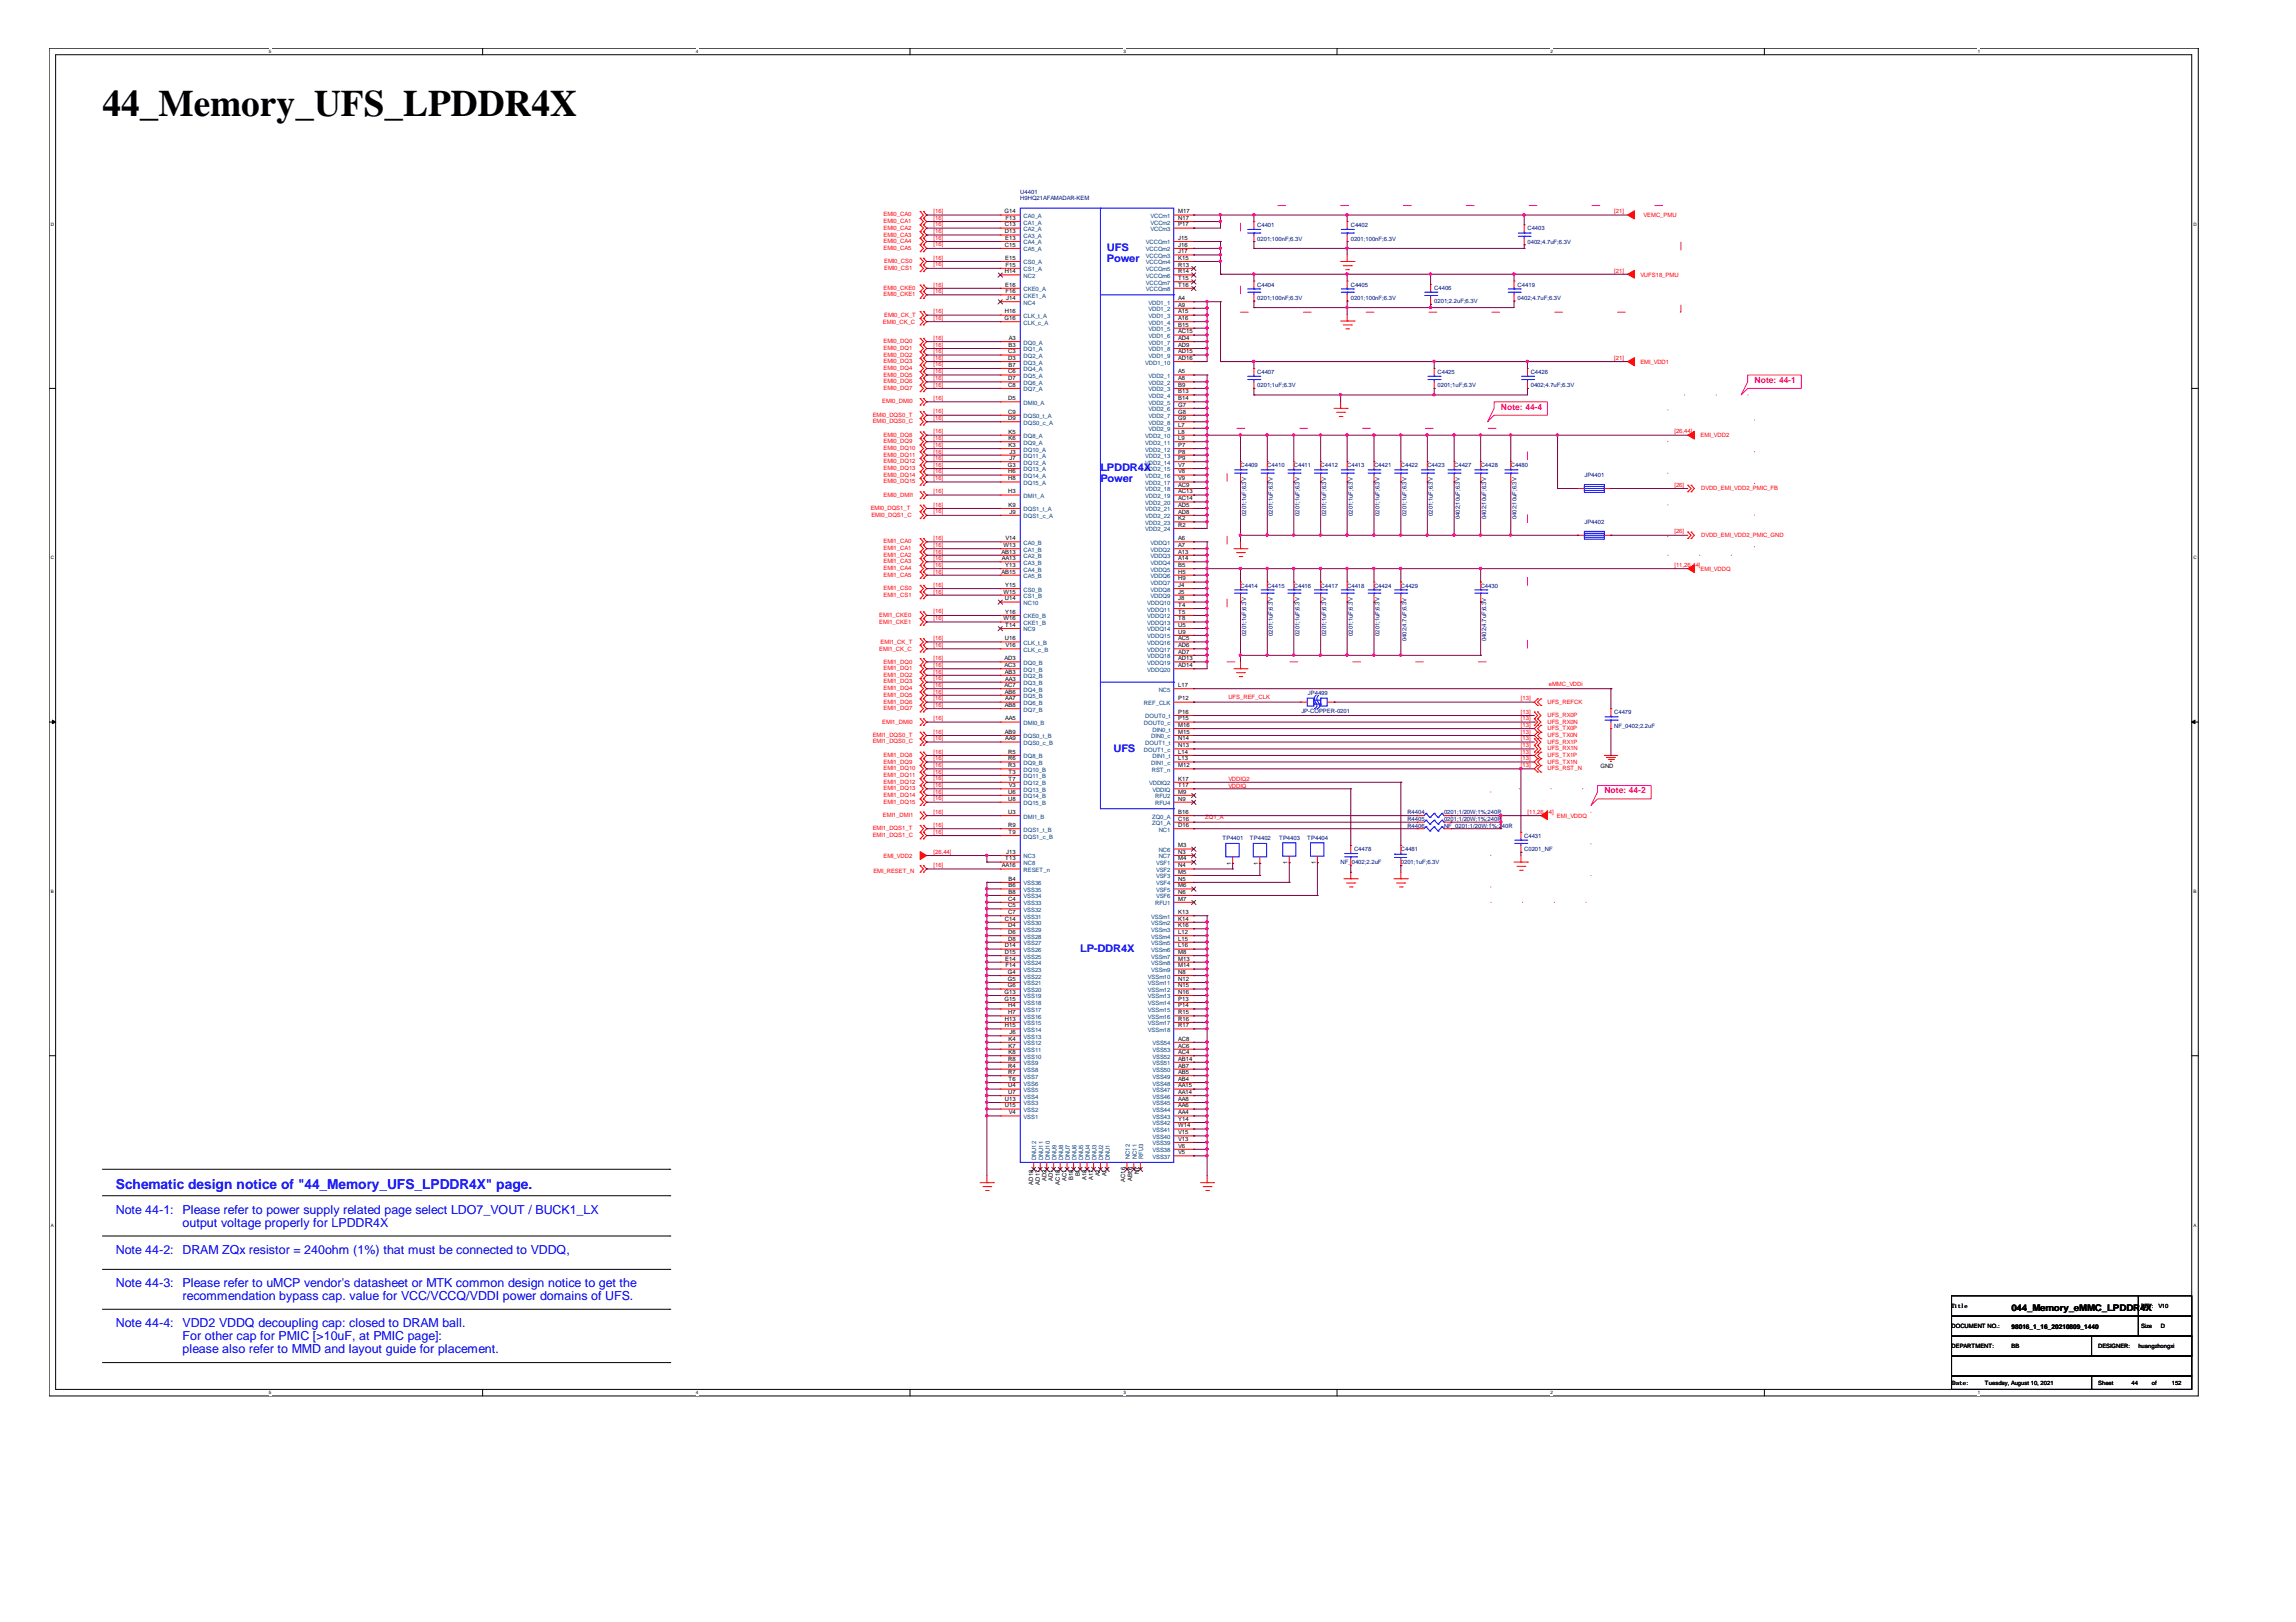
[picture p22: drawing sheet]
<svg xmlns="http://www.w3.org/2000/svg" width="297mm" height="210mm" viewBox="0 0 297 210" stroke-linecap="round" stroke-linejoin="round" font-family="sans-serif">
<defs><g id="words">
<text font-size="4.8" x="13.3" y="15">44_Memory_UFS_LPDDR4X</text>
<text font-size="1.8" fill="#00f" x="15" y="153.8">Schematic design notice of &quot;44_Memory_UFS_LPDDR4X&quot; page.</text>
<g font-size="1.6" fill="#00f">
<text x="15" y="157.1">Note 44-1:</text>
<text x="23.6" y="157.1">Please refer to power supply related page select LDO7_VOUT / BUCK1_LX</text>
<text x="23.6" y="158.7">output voltage properly for LPDDR4X</text>
<text x="15" y="166.6">Note 44-3:</text>
<text x="15" y="162.2">Note 44-2:</text>
<text x="23.6" y="166.6">Please refer to uMCP vendor's datasheet or MTK common design notice to get the</text>
<text x="23.6" y="162.2">DRAM ZQx resistor = 240ohm (1%) that must be connected to VDDQ,</text>
<text x="15" y="171.8">Note 44-4:</text>
<text x="23.6" y="171.8">VDD2 VDDQ decoupling cap: closed to DRAM ball.</text>
<text x="23.6" y="173.4">For other cap for PMIC [&gt;10uF, at PMIC page]:</text>
<text x="23.6" y="168.2">recommendation bypass cap. value for VCC/VCCQ/VDDI power domains of UFS.</text>
<text x="23.6" y="175.1">please also refer to MMD and layout guide for placement.</text>
</g>
<g font-size="1.4" fill="#00f">
<text x="143.2" y="32.5">UFS</text>
<text x="143.2" y="33.9">Power</text>
<text x="142.4" y="61">LPDDR4X</text>
<text x="142.4" y="62.4">Power</text>
<text x="144.1" y="97.3">UFS</text>
<text x="139.7" y="123.2">LP-DDR4X</text>
</g>
<text font-size="1.2" x="260.2" y="169.7">044_Memory_eMMC_LPDDR4X</text>
<g font-size="1.1" fill="#ff0080">
<text x="194.2" y="53">Note: 44-4</text>
<text x="227" y="49.5">Note: 44-1</text>
<text x="207.6" y="102.7">Note: 44-2</text>
</g>
<g font-size=".8" fill="#f00">
<text x="114.3" y="28">EMI0_CA0</text>
<text x="114.3" y="28.9">EMI0_CA1</text>
<text x="114.3" y="29.7">EMI0_CA2</text>
<text x="120.8" y="27.6">[16]</text>
<text x="120.8" y="28.5">[16]</text>
<text x="120.8" y="29.3">[16]</text>
<text x="208.8" y="27.6">[21]</text>
<text x="212.6" y="28.1">VEMC_PMU</text>
<text x="114.3" y="30.6">EMI0_CA3</text>
<text x="114.3" y="31.5">EMI0_CA4</text>
<text x="114.3" y="32.3">EMI0_CA5</text>
<text x="114.4" y="34.1">EMI0_CS0</text>
<text x="114.4" y="34.9">EMI0_CS1</text>
<text x="120.8" y="30.2">[16]</text>
<text x="120.8" y="31">[16]</text>
<text x="120.8" y="31.9">[16]</text>
<text x="120.8" y="33.6">[16]</text>
<text x="120.8" y="34.5">[16]</text>
<text x="208.8" y="35.3">[21]</text>
<text x="212.2" y="35.8">VUFS18_PMU</text>
<text x="114.2" y="41.9">EMI0_CK_C</text>
<text x="114.3" y="37.5">EMI0_CKE0</text>
<text x="114.3" y="38.4">EMI0_CKE1</text>
<text x="114.4" y="41">EMI0_CK_T</text>
<text x="120.8" y="37.1">[16]</text>
<text x="120.8" y="37.9">[16]</text>
<text x="120.8" y="40.5">[16]</text>
<text x="120.8" y="41.4">[16]</text>
<text x="114.3" y="44.4">EMI0_DQ0</text>
<text x="114.3" y="45.3">EMI0_DQ1</text>
<text x="114.3" y="46.2">EMI0_DQ2</text>
<text x="114.3" y="47">EMI0_DQ3</text>
<text x="114.3" y="47.9">EMI0_DQ4</text>
<text x="120.8" y="44">[16]</text>
<text x="120.8" y="44.8">[16]</text>
<text x="120.8" y="45.7">[16]</text>
<text x="120.8" y="46.6">[16]</text>
<text x="120.8" y="47.4">[16]</text>
<text x="208.8" y="46.6">[21]</text>
<text x="212.2" y="47.1">EMI_VDD1</text>
<text x="112.9" y="53.9">EMI0_DQS0_T</text>
<text x="114.1" y="52.2">EMI0_DMI0</text>
<text x="114.3" y="48.7">EMI0_DQ5</text>
<text x="114.3" y="49.6">EMI0_DQ6</text>
<text x="114.3" y="50.5">EMI0_DQ7</text>
<text x="120.8" y="48.3">[16]</text>
<text x="120.8" y="49.2">[16]</text>
<text x="120.8" y="50.1">[16]</text>
<text x="120.8" y="51.7">[16]</text>
<text x="120.8" y="53.5">[16]</text>
<text x="112.9" y="54.8">EMI0_DQS0_C</text>
<text x="114.3" y="56.5">EMI0_DQ8</text>
<text x="114.3" y="57.4">EMI0_DQ9</text>
<text x="114.3" y="58.2">EMI0_DQ10</text>
<text x="114.3" y="59.1">EMI0_DQ11</text>
<text x="114.3" y="60">EMI0_DQ12</text>
<text x="120.8" y="56.1">[16]</text>
<text x="120.8" y="57">[16]</text>
<text x="120.8" y="57.8">[16]</text>
<text x="120.8" y="58.7">[16]</text>
<text x="120.8" y="59.5">[16]</text>
<text x="120.8" y="54.4">[16]</text>
<text x="216.6" y="56.1">[26,44]</text>
<text x="220" y="56.6">EMI_VDD2</text>
<text x="114.3" y="60.8">EMI0_DQ13</text>
<text x="114.3" y="61.7">EMI0_DQ14</text>
<text x="114.3" y="62.5">EMI0_DQ15</text>
<text x="114.3" y="64.3">EMI0_DMI1</text>
<text x="120.8" y="60.4">[16]</text>
<text x="120.8" y="61.3">[16]</text>
<text x="120.8" y="62.1">[16]</text>
<text x="120.8" y="63.9">[16]</text>
<text x="120.8" y="65.6">[16]</text>
<text x="216.6" y="63">[26]</text>
<text x="220.1" y="63.4">DVDD_EMI_VDD2_PMIC_FB</text>
<text x="112.6" y="66">EMI0_DQS1_T</text>
<text x="112.7" y="66.9">EMI0_DQS1_C</text>
<text x="114.3" y="70.3">EMI1_CA0</text>
<text x="114.3" y="71.2">EMI1_CA1</text>
<text x="120.8" y="66.4">[16]</text>
<text x="120.8" y="69.9">[16]</text>
<text x="120.8" y="70.8">[16]</text>
<text x="120.8" y="71.6">[16]</text>
<text x="216.6" y="69">[26]</text>
<text x="220.1" y="69.5">DVDD_EMI_VDD2_PMIC_GND</text>
<text x="114.3" y="72.1">EMI1_CA2</text>
<text x="114.3" y="72.9">EMI1_CA3</text>
<text x="114.3" y="73.8">EMI1_CA4</text>
<text x="114.3" y="74.6">EMI1_CA5</text>
<text x="114.3" y="76.4">EMI1_CS0</text>
<text x="114.3" y="77.2">EMI1_CS1</text>
<text x="120.8" y="72.5">[16]</text>
<text x="120.8" y="73.3">[16]</text>
<text x="120.8" y="74.2">[16]</text>
<text x="120.8" y="76">[16]</text>
<text x="120.8" y="76.8">[16]</text>
<text x="216.6" y="73.3">[11,26,44]</text>
<text x="220" y="73.9">EMI_VDDQ</text>
<text x="113.7" y="79.8">EMI1_CKE0</text>
<text x="113.7" y="80.7">EMI1_CKE1</text>
<text x="113.9" y="83.4">EMI1_CK_T</text>
<text x="120.8" y="79.4">[16]</text>
<text x="120.8" y="80.3">[16]</text>
<text x="120.8" y="82.9">[16]</text>
<text x="120.8" y="83.7">[16]</text>
<text x="113.7" y="84.2">EMI1_CK_C</text>
<text x="114.3" y="85.9">EMI1_DQ0</text>
<text x="114.3" y="86.8">EMI1_DQ1</text>
<text x="114.3" y="87.6">EMI1_DQ2</text>
<text x="114.3" y="88.4">EMI1_DQ3</text>
<text x="114.3" y="89.3">EMI1_DQ4</text>
<text x="120.8" y="85.4">[16]</text>
<text x="120.8" y="86.3">[16]</text>
<text x="120.8" y="87.2">[16]</text>
<text x="120.8" y="88">[16]</text>
<text x="120.8" y="88.9">[16]</text>
<text x="120.8" y="89.8">[16]</text>
<text x="200.4" y="88.7">eMMC_VDDi</text>
<text x="112.9" y="95.4">EMI1_DQS0_T</text>
<text x="114.1" y="93.7">EMI1_DMI0</text>
<text x="114.3" y="90.2">EMI1_DQ5</text>
<text x="114.3" y="91.1">EMI1_DQ6</text>
<text x="114.3" y="91.9">EMI1_DQ7</text>
<text x="120.8" y="90.6">[16]</text>
<text x="120.8" y="91.5">[16]</text>
<text x="120.8" y="93.2">[16]</text>
<text x="120.8" y="94.9">[16]</text>
<text x="120.8" y="95.8">[16]</text>
<text x="158.9" y="90.5">UFS_REF_CLK</text>
<text x="196.8" y="90.6">[13]</text>
<text x="196.8" y="92.3">[13]</text>
<text x="196.8" y="93.2">[13]</text>
<text x="196.8" y="94.1">[13]</text>
<text x="196.8" y="94.9">[13]</text>
<text x="196.8" y="95.8">[13]</text>
<text x="200.2" y="91.1">UFS_REFCK</text>
<text x="200.2" y="92.8">UFS_RX0P</text>
<text x="200.2" y="93.7">UFS_RX0N</text>
<text x="200.2" y="94.5">UFS_TX0P</text>
<text x="200.2" y="95.4">UFS_TX0N</text>
<text x="112.9" y="96.2">EMI1_DQS0_C</text>
<text x="114.3" y="98">EMI1_DQ8</text>
<text x="114.3" y="98.8">EMI1_DQ9</text>
<text x="114.3" y="99.7">EMI1_DQ10</text>
<text x="114.3" y="100.6">EMI1_DQ11</text>
<text x="114.3" y="101.4">EMI1_DQ12</text>
<text x="120.8" y="97.6">[16]</text>
<text x="120.8" y="98.4">[16]</text>
<text x="120.8" y="99.2">[16]</text>
<text x="120.8" y="100.1">[16]</text>
<text x="120.8" y="101">[16]</text>
<text x="120.8" y="101.9">[16]</text>
<text x="158.9" y="101.1">VDDIQ2</text>
<text x="158.9" y="101.9">VDDIQ</text>
<text x="196.8" y="96.7">[13]</text>
<text x="196.8" y="97.6">[13]</text>
<text x="196.8" y="98.4">[13]</text>
<text x="196.8" y="99.2">[13]</text>
<text x="200.2" y="96.2">UFS_RX1P</text>
<text x="200.2" y="97.1">UFS_RX1N</text>
<text x="200.2" y="98">UFS_TX1P</text>
<text x="200.2" y="98.8">UFS_TX1N</text>
<text x="200.2" y="99.7">UFS_RST_N</text>
<text x="112.9" y="107.5">EMI1_DQS1_T</text>
<text x="114.2" y="105.7">EMI1_DMI1</text>
<text x="114.3" y="102.3">EMI1_DQ13</text>
<text x="114.3" y="103.1">EMI1_DQ14</text>
<text x="114.3" y="104">EMI1_DQ15</text>
<text x="120.8" y="102.7">[16]</text>
<text x="120.8" y="103.6">[16]</text>
<text x="120.8" y="105.3">[16]</text>
<text x="120.8" y="107">[16]</text>
<text x="120.8" y="107.9">[16]</text>
<text x="155.9" y="106">ZQ1_A</text>
<text x="197.6" y="105.3">[11,26,44]</text>
<text x="201.4" y="105.8">EMI_VDDQ</text>
<text x="112.9" y="108.3">EMI1_DQS1_C</text>
<text x="113" y="113">EMI_RESET_N</text>
<text x="114.3" y="111">EMI_VDD2</text>
<text x="120.8" y="110.5">[26,44]</text>
<text x="120.8" y="112.2">[16]</text>
</g>
<g font-size=".8">
<text x="130" y="27.6">G14</text>
<text x="130" y="29.3">C13</text>
<text x="130.1" y="28.5">F13</text>
<text x="152.4" y="27.6">M17</text>
<text x="152.4" y="28.5">N17</text>
<text x="152.4" y="29.3">P17</text>
<text x="130" y="31.9">C15</text>
<text x="130" y="30.2">D13</text>
<text x="130" y="35.4">H14</text>
<text x="130" y="33.6">E15</text>
<text x="130" y="31">E13</text>
<text x="130.1" y="34.5">F15</text>
<text x="152.4" y="34.5">R13</text>
<text x="152.4" y="35.4">R14</text>
<text x="152.4" y="33.6">K15</text>
<text x="152.4" y="32.8">J17</text>
<text x="152.4" y="31">J15</text>
<text x="152.4" y="31.9">J16</text>
<text x="130" y="41.4">G16</text>
<text x="130" y="40.6">H16</text>
<text x="130" y="37.1">E16</text>
<text x="130.1" y="37.9">F16</text>
<text x="130.2" y="38.8">J14</text>
<text x="152.4" y="36.3">T15</text>
<text x="152.4" y="37.1">T16</text>
<text x="152.4" y="38.8">A4</text>
<text x="152.4" y="39.7">A9</text>
<text x="152.4" y="40.6">A15</text>
<text x="152.4" y="41.4">A16</text>
<text x="130.4" y="46.6">D3</text>
<text x="130.4" y="45.7">C3</text>
<text x="130.5" y="47.5">B7</text>
<text x="130.5" y="44.9">B3</text>
<text x="130.5" y="44">A3</text>
<text x="152.4" y="46.6">AD16</text>
<text x="152.4" y="42.3">B15</text>
<text x="152.4" y="43.2">AC15</text>
<text x="152.4" y="44">AD4</text>
<text x="152.4" y="44.9">AD9</text>
<text x="152.4" y="45.7">AD15</text>
<text x="130.4" y="49.2">D7</text>
<text x="130.4" y="50.1">C8</text>
<text x="130.4" y="48.3">C6</text>
<text x="130.4" y="51.8">D5</text>
<text x="130.4" y="53.5">C9</text>
<text x="152.4" y="48.3">A5</text>
<text x="152.4" y="49.2">A8</text>
<text x="152.4" y="50.1">B9</text>
<text x="152.4" y="50.9">B13</text>
<text x="152.4" y="51.8">B14</text>
<text x="152.4" y="52.6">G7</text>
<text x="152.4" y="53.5">G8</text>
<text x="130.4" y="54.4">D9</text>
<text x="130.5" y="57">K6</text>
<text x="130.5" y="57.8">K3</text>
<text x="130.5" y="56.1">K5</text>
<text x="130.6" y="58.7">J3</text>
<text x="130.6" y="59.5">J7</text>
<text x="152.4" y="57.8">P7</text>
<text x="152.4" y="56.1">L8</text>
<text x="152.4" y="57">L9</text>
<text x="152.4" y="58.7">P8</text>
<text x="152.4" y="59.5">P9</text>
<text x="152.4" y="55.2">L7</text>
<text x="152.4" y="54.4">G9</text>
<text x="130.4" y="60.4">G3</text>
<text x="130.4" y="63.9">H3</text>
<text x="130.4" y="62.2">H8</text>
<text x="130.4" y="61.3">H6</text>
<text x="130.5" y="65.6">K9</text>
<text x="152.4" y="63">AC9</text>
<text x="152.4" y="63.9">AC13</text>
<text x="152.4" y="64.7">AC14</text>
<text x="152.4" y="65.6">AD5</text>
<text x="152.4" y="60.4">V7</text>
<text x="152.4" y="61.3">V8</text>
<text x="152.4" y="62.2">V9</text>
<text x="129.6" y="71.6">AB13</text>
<text x="129.8" y="70.8">W13</text>
<text x="130.1" y="69.9">V14</text>
<text x="130.6" y="66.5">J9</text>
<text x="152.4" y="66.5">AD8</text>
<text x="152.4" y="67.3">K2</text>
<text x="152.4" y="68.2">R2</text>
<text x="152.4" y="71.6">A13</text>
<text x="152.4" y="70.8">A7</text>
<text x="152.4" y="69.9">A6</text>
<text x="129.6" y="74.2">AB15</text>
<text x="129.6" y="72.5">AA13</text>
<text x="129.8" y="76.8">W15</text>
<text x="130" y="77.7">U14</text>
<text x="130" y="73.4">Y13</text>
<text x="130" y="76">Y15</text>
<text x="152.4" y="77.7">J8</text>
<text x="152.4" y="72.5">A14</text>
<text x="152.4" y="73.4">B5</text>
<text x="152.4" y="75.1">H9</text>
<text x="152.4" y="76">J4</text>
<text x="152.4" y="76.8">J5</text>
<text x="152.4" y="74.2">H5</text>
<text x="129.8" y="80.3">W16</text>
<text x="130" y="82.9">U16</text>
<text x="130" y="81.1">T14</text>
<text x="130" y="79.4">Y16</text>
<text x="130.1" y="83.7">V16</text>
<text x="152.4" y="82.9">AC5</text>
<text x="152.4" y="79.4">T5</text>
<text x="152.4" y="83.7">AD6</text>
<text x="152.4" y="78.5">T4</text>
<text x="152.4" y="80.3">T8</text>
<text x="152.4" y="82">U9</text>
<text x="152.4" y="81.1">U5</text>
<text x="130" y="85.4">AD3</text>
<text x="130" y="86.3">AC3</text>
<text x="130" y="88.9">AC7</text>
<text x="130" y="87.2">AB3</text>
<text x="130" y="89.8">AB6</text>
<text x="130" y="88.1">AA3</text>
<text x="152.4" y="84.6">AD7</text>
<text x="152.4" y="85.4">AD13</text>
<text x="152.4" y="86.3">AD14</text>
<text x="152.4" y="88.9">L17</text>
<text x="130" y="91.5">AB8</text>
<text x="130" y="95">AB9</text>
<text x="130" y="90.6">AA7</text>
<text x="130" y="95.8">AA9</text>
<text x="130" y="93.2">AA5</text>
<text x="152.4" y="90.6">P12</text>
<text x="152.4" y="92.4">P16</text>
<text x="152.4" y="95">M15</text>
<text x="152.4" y="93.2">P15</text>
<text x="152.4" y="95.8">N14</text>
<text x="152.4" y="94.1">M16</text>
<text x="130.4" y="97.6">R5</text>
<text x="130.4" y="98.4">R6</text>
<text x="130.4" y="99.3">R3</text>
<text x="130.5" y="100.1">T3</text>
<text x="130.5" y="101">T7</text>
<text x="130.5" y="101.9">V3</text>
<text x="152.4" y="96.7">N13</text>
<text x="152.4" y="98.4">L13</text>
<text x="152.4" y="99.3">M12</text>
<text x="152.4" y="101">K17</text>
<text x="152.4" y="97.6">L14</text>
<text x="152.4" y="101.9">T17</text>
<text x="207.1" y="99.3">GND</text>
<text x="130.4" y="102.7">U6</text>
<text x="130.4" y="103.6">U8</text>
<text x="130.4" y="107">R9</text>
<text x="130.4" y="105.3">U3</text>
<text x="130.5" y="107.9">T9</text>
<text x="152.4" y="102.7">M9</text>
<text x="152.4" y="105.3">B16</text>
<text x="152.4" y="106.2">C16</text>
<text x="152.4" y="103.6">N9</text>
<text x="152.4" y="107">D16</text>
<text x="129.6" y="112.2">AA16</text>
<text x="130" y="111.4">T13</text>
<text x="130.2" y="110.5">J13</text>
<text x="130.5" y="114">B4</text>
<text x="152.4" y="111.4">M4</text>
<text x="152.4" y="112.2">N4</text>
<text x="152.4" y="113.1">M5</text>
<text x="152.4" y="114">N5</text>
<text x="152.4" y="109.7">M3</text>
<text x="152.4" y="110.5">N3</text>
<text x="159.3" y="111.9" transform="rotate(-90 159.3 111.9)">1</text>
<text x="162.8" y="111.9" transform="rotate(-90 162.8 111.9)">1</text>
<text x="166.6" y="111.8" transform="rotate(-90 166.6 111.8)">1</text>
<text x="170.2" y="111.8" transform="rotate(-90 170.2 111.8)">1</text>
<text x="130" y="119.1">C14</text>
<text x="130.4" y="120">D4</text>
<text x="130.4" y="116.6">C4</text>
<text x="130.4" y="117.4">C5</text>
<text x="130.4" y="118.3">C7</text>
<text x="130.5" y="114.8">B6</text>
<text x="130.5" y="115.7">B8</text>
<text x="152.4" y="119.1">K14</text>
<text x="152.4" y="120">K16</text>
<text x="152.4" y="114.8">M6</text>
<text x="152.4" y="115.7">N6</text>
<text x="152.4" y="116.6">M7</text>
<text x="152.4" y="118.3">K13</text>
<text x="130" y="122.6">D14</text>
<text x="130" y="123.5">D15</text>
<text x="130" y="124.3">E14</text>
<text x="130.1" y="125.2">F14</text>
<text x="130.4" y="120.9">D6</text>
<text x="130.4" y="121.7">D8</text>
<text x="152.4" y="120.9">L12</text>
<text x="152.4" y="121.7">L15</text>
<text x="152.4" y="122.6">L16</text>
<text x="152.4" y="123.5">M8</text>
<text x="152.4" y="124.3">M13</text>
<text x="152.4" y="125.2">M14</text>
<text x="130" y="128.6">G13</text>
<text x="130" y="129.5">G15</text>
<text x="130.4" y="126">G4</text>
<text x="130.4" y="126.9">G5</text>
<text x="130.4" y="127.8">G6</text>
<text x="130.4" y="130.4">H4</text>
<text x="130.4" y="131.2">H7</text>
<text x="152.4" y="126.9">N12</text>
<text x="152.4" y="129.5">P13</text>
<text x="152.4" y="128.6">N16</text>
<text x="152.4" y="127.8">N15</text>
<text x="152.4" y="126">N8</text>
<text x="152.4" y="130.4">P14</text>
<text x="152.4" y="131.2">R15</text>
<text x="130" y="132.1">H13</text>
<text x="130" y="132.9">H15</text>
<text x="130.4" y="137.3">R8</text>
<text x="130.5" y="134.7">K4</text>
<text x="130.5" y="135.6">K7</text>
<text x="130.5" y="136.4">K8</text>
<text x="130.6" y="133.8">J6</text>
<text x="152.4" y="132.1">R16</text>
<text x="152.4" y="132.9">R17</text>
<text x="152.4" y="137.3">AB14</text>
<text x="152.4" y="136.4">AC4</text>
<text x="152.4" y="135.6">AC6</text>
<text x="152.4" y="134.7">AC8</text>
<text x="130" y="142.5">U13</text>
<text x="130" y="143.3">U15</text>
<text x="130.4" y="138.1">R4</text>
<text x="130.4" y="139">R7</text>
<text x="130.4" y="140.7">U4</text>
<text x="130.4" y="141.6">U7</text>
<text x="130.5" y="139.9">T6</text>
<text x="152.4" y="141.6">AA14</text>
<text x="152.4" y="142.5">AA8</text>
<text x="152.4" y="143.3">AA6</text>
<text x="152.4" y="140.7">AA15</text>
<text x="152.4" y="139.9">AB4</text>
<text x="152.4" y="139">AB5</text>
<text x="152.4" y="138.1">AB7</text>
<text x="130.5" y="144.2">V4</text>
<text x="152.4" y="149.4">V5</text>
<text x="152.4" y="148.5">V6</text>
<text x="152.4" y="147.6">V13</text>
<text x="152.4" y="146.8">V15</text>
<text x="152.4" y="145.9">W14</text>
<text x="152.4" y="145">Y14</text>
<text x="152.4" y="144.2">AA4</text>
<text x="133.6" y="153.3" transform="rotate(-90 133.6 153.3)">AD18</text>
<text x="134.5" y="153.3" transform="rotate(-90 134.5 153.3)">AD17</text>
<text x="135.4" y="152.9" transform="rotate(-90 135.4 152.9)">AD2</text>
<text x="136.2" y="152.9" transform="rotate(-90 136.2 152.9)">AD1</text>
<text x="137.1" y="153.3" transform="rotate(-90 137.1 153.3)">AC18</text>
<text x="138" y="152.9" transform="rotate(-90 138 152.9)">AC1</text>
<text x="138.9" y="152.7" transform="rotate(-90 138.9 152.7)">B18</text>
<text x="139.7" y="152.2" transform="rotate(-90 139.7 152.2)">B1</text>
<text x="140.5" y="152.7" transform="rotate(-90 140.5 152.7)">A18</text>
<text x="141.4" y="152.7" transform="rotate(-90 141.4 152.7)">A17</text>
<text x="142.3" y="152.2" transform="rotate(-90 142.3 152.2)">A2</text>
<text x="143.2" y="152.2" transform="rotate(-90 143.2 152.2)">A1</text>
<text x="145.6" y="152.9" transform="rotate(-90 145.6 152.9)">AC16</text>
<text x="146.5" y="152.9" transform="rotate(-90 146.5 152.9)">AB16</text>
<text x="147.3" y="152" transform="rotate(-90 147.3 152)">N7</text>
<text x="252.5" y="169.3">Title</text>
<text x="252.5" y="171.9">DOCUMENT NO.:</text>
<text x="260.2" y="172">98016_1_16_20210809_1440</text>
<text x="277" y="171.9">Size</text>
<text x="277" y="169.3">REV: V10</text>
<text x="279.6" y="171.9">D</text>
<text x="252.5" y="174.5">DEPARTMENT:</text>
<text x="252.6" y="179.3">Date:</text>
<text x="256.8" y="179.3">Tuesday, August 10, 2021</text>
<text x="260.2" y="174.5">BB</text>
<text x="271.4" y="174.5">DESIGNER:</text>
<text x="271.4" y="179.3">Sheet</text>
<text x="275.8" y="179.3">44</text>
<text x="276.6" y="174.5">huangzhongxi</text>
<text x="278.4" y="179.3">of</text>
<text x="281" y="179.3">152</text>
</g>
<g font-size=".8" fill="#000080">
<text x="132" y="25.1">U4401</text>
<text x="132" y="25.9">H9HQ21AFAMADAR-KEM</text>
<text x="162.6" y="29.4">C4401</text>
<text x="174.8" y="29.4">C4402</text>
<text x="197.6" y="29.8">C4403</text>
<text x="162.6" y="31.1">0201;100nF;6.3V</text>
<text x="174.8" y="31.1">0201;100nF;6.3V</text>
<text x="197.6" y="31.6">0402;4.7uF;6.3V</text>
<text x="162.6" y="37.1">C4404</text>
<text x="162.6" y="38.8">0201;100nF;6.3V</text>
<text x="174.8" y="37.1">C4405</text>
<text x="174.8" y="38.8">0201;100nF;6.3V</text>
<text x="185.5" y="37.5">C4406</text>
<text x="185.5" y="39.3">0201;2.2uF;6.3V</text>
<text x="196.3" y="37.1">C4419</text>
<text x="196.3" y="38.8">0402;4.7uF;6.3V</text>
<text x="162.6" y="48.4">C4407</text>
<text x="162.6" y="50.1">0201;1uF;6.3V</text>
<text x="186" y="48.4">C4425</text>
<text x="186" y="50.1">0201;1uF;6.3V</text>
<text x="198" y="48.4">C4426</text>
<text x="198" y="50.1">0402;4.7uF;6.3V</text>
<text x="160.5" y="60.5">C4409</text>
<text x="164" y="60.5">C4410</text>
<text x="167.4" y="60.5">C4411</text>
<text x="170.9" y="60.5">C4412</text>
<text x="174.3" y="60.5">C4413</text>
<text x="177.8" y="60.5">C4421</text>
<text x="181.2" y="60.5">C4422</text>
<text x="184.7" y="60.5">C4423</text>
<text x="188.1" y="60.5">C4427</text>
<text x="191.6" y="60.5">C4428</text>
<text x="195.5" y="60.5">C4480</text>
<text x="205" y="61.8">JP4401</text>
<text x="161.2" y="66.8" transform="rotate(-90 161.2 66.8)">0201;1uF;6.3V</text>
<text x="164.7" y="66.8" transform="rotate(-90 164.7 66.8)">0201;1uF;6.3V</text>
<text x="168.1" y="66.8" transform="rotate(-90 168.1 66.8)">0201;1uF;6.3V</text>
<text x="171.6" y="66.8" transform="rotate(-90 171.6 66.8)">0201;1uF;6.3V</text>
<text x="175" y="66.8" transform="rotate(-90 175 66.8)">0201;1uF;6.3V</text>
<text x="178.5" y="66.8" transform="rotate(-90 178.5 66.8)">0201;1uF;6.3V</text>
<text x="181.9" y="66.8" transform="rotate(-90 181.9 66.8)">0201;1uF;6.3V</text>
<text x="185.4" y="66.8" transform="rotate(-90 185.4 66.8)">0201;1uF;6.3V</text>
<text x="188.8" y="67.2" transform="rotate(-90 188.8 67.2)">0402;10uF;6.3V</text>
<text x="192.3" y="67.2" transform="rotate(-90 192.3 67.2)">0402;10uF;6.3V</text>
<text x="196.2" y="67.2" transform="rotate(-90 196.2 67.2)">0402;10uF;6.3V</text>
<text x="205" y="67.8">JP4402</text>
<text x="160.5" y="76">C4414</text>
<text x="164" y="76">C4415</text>
<text x="167.4" y="76">C4416</text>
<text x="170.9" y="76">C4417</text>
<text x="174.3" y="76">C4418</text>
<text x="177.8" y="76">C4424</text>
<text x="181.2" y="76">C4429</text>
<text x="191.6" y="76">C4430</text>
<text x="161.2" y="82.3" transform="rotate(-90 161.2 82.3)">0201;1uF;6.3V</text>
<text x="164.7" y="82.3" transform="rotate(-90 164.7 82.3)">0201;1uF;6.3V</text>
<text x="168.1" y="82.3" transform="rotate(-90 168.1 82.3)">0201;1uF;6.3V</text>
<text x="171.6" y="82.3" transform="rotate(-90 171.6 82.3)">0201;1uF;6.3V</text>
<text x="175" y="82.3" transform="rotate(-90 175 82.3)">0201;1uF;6.3V</text>
<text x="178.5" y="82.3" transform="rotate(-90 178.5 82.3)">0201;1uF;6.3V</text>
<text x="181.9" y="83" transform="rotate(-90 181.9 83)">0402;4.7uF;6.3V</text>
<text x="192.3" y="83" transform="rotate(-90 192.3 83)">0402;4.7uF;6.3V</text>
<text x="169.2" y="89.9">JP4499</text>
<text x="168.4" y="92.3">JP-COPPER-0201</text>
<text x="208.8" y="92.4">C4479</text>
<text x="208.8" y="94.2">NF_0402;2.2uF</text>
<text x="182.1" y="105.4">R4404</text>
<text x="182.1" y="106.3">R4405</text>
<text x="182.1" y="107.1">R4406</text>
<text x="186.8" y="105.4">0201;1/20W;1%;240R</text>
<text x="186.8" y="106.3">0201;1/20W;1%;240R</text>
<text x="186.8" y="107.1">NF_0201;1/20W;1%;240R</text>
<text x="158.2" y="108.8">TP4401</text>
<text x="161.7" y="108.7">TP4402</text>
<text x="165.5" y="108.8">TP4403</text>
<text x="169.1" y="108.7">TP4404</text>
<text x="173.4" y="111.9">NF_0402;2.2uF</text>
<text x="175.2" y="110.1">C4478</text>
<text x="181.2" y="110.1">C4481</text>
<text x="181.2" y="111.9">0201;1uF;6.3V</text>
<text x="197.2" y="108.4">C4431</text>
<text x="197.2" y="110.1">C0201_NF</text>
</g>
<g font-size=".8" fill="#004080">
<text x="132.4" y="29.9">CA2_A</text>
<text x="132.4" y="29.1">CA1_A</text>
<text x="132.4" y="28.2">CA0_A</text>
<text x="148.8" y="28.2">VCCm1</text>
<text x="148.8" y="29.1">VCCm2</text>
<text x="148.8" y="29.9">VCCm3</text>
<text x="132.4" y="34.2">CS0_A</text>
<text x="132.4" y="32.5">CA5_A</text>
<text x="132.4" y="31.6">CA4_A</text>
<text x="132.4" y="30.8">CA3_A</text>
<text x="132.4" y="36">NC2</text>
<text x="132.4" y="35.1">CS1_A</text>
<text x="148.3" y="35.1">VCCQm5</text>
<text x="148.3" y="36">VCCQm6</text>
<text x="148.3" y="34.2">VCCQm4</text>
<text x="148.3" y="33.4">VCCQm3</text>
<text x="148.3" y="31.6">VCCQm1</text>
<text x="148.3" y="32.5">VCCQm2</text>
<text x="132.4" y="39.4">NC4</text>
<text x="132.4" y="37.7">CKE0_A</text>
<text x="132.4" y="38.5">CKE1_A</text>
<text x="132.4" y="41.2">CLK_t_A</text>
<text x="148.3" y="36.8">VCCQm7</text>
<text x="148.3" y="37.7">VCCQm8</text>
<text x="148.6" y="39.4">VDD1_1</text>
<text x="148.6" y="40.3">VDD1_2</text>
<text x="148.6" y="41.2">VDD1_3</text>
<text x="132.4" y="47.2">DQ3_A</text>
<text x="132.4" y="46.3">DQ2_A</text>
<text x="132.4" y="44.6">DQ0_A</text>
<text x="132.4" y="45.5">DQ1_A</text>
<text x="132.4" y="42">CLK_c_A</text>
<text x="148.2" y="47.2">VDD1_10</text>
<text x="148.6" y="42.9">VDD1_5</text>
<text x="148.6" y="43.7">VDD1_6</text>
<text x="148.6" y="44.6">VDD1_7</text>
<text x="148.6" y="45.5">VDD1_8</text>
<text x="148.6" y="42">VDD1_4</text>
<text x="148.6" y="46.3">VDD1_9</text>
<text x="132.4" y="49.8">DQ6_A</text>
<text x="132.4" y="50.6">DQ7_A</text>
<text x="132.4" y="48.1">DQ4_A</text>
<text x="132.4" y="48.9">DQ5_A</text>
<text x="132.4" y="52.4">DMI0_A</text>
<text x="148.6" y="48.9">VDD2_1</text>
<text x="148.6" y="49.8">VDD2_2</text>
<text x="148.6" y="50.6">VDD2_3</text>
<text x="148.6" y="51.5">VDD2_4</text>
<text x="148.6" y="52.4">VDD2_5</text>
<text x="148.6" y="53.2">VDD2_6</text>
<text x="132.4" y="57.5">DQ9_A</text>
<text x="132.4" y="59.3">DQ11_A</text>
<text x="132.4" y="58.4">DQ10_A</text>
<text x="132.4" y="56.7">DQ8_A</text>
<text x="132.4" y="55">DQS0_c_A</text>
<text x="132.4" y="54.1">DQS0_t_A</text>
<text x="148.2" y="58.4">VDD2_12</text>
<text x="148.2" y="56.7">VDD2_10</text>
<text x="148.2" y="57.5">VDD2_11</text>
<text x="148.2" y="59.3">VDD2_13</text>
<text x="148.6" y="55.8">VDD2_9</text>
<text x="148.6" y="54.1">VDD2_7</text>
<text x="148.6" y="55">VDD2_8</text>
<text x="132.4" y="61">DQ13_A</text>
<text x="132.4" y="60.1">DQ12_A</text>
<text x="132.4" y="64.4">DMI1_A</text>
<text x="132.4" y="62.8">DQ15_A</text>
<text x="132.4" y="61.9">DQ14_A</text>
<text x="148.2" y="63.6">VDD2_18</text>
<text x="148.2" y="64.4">VDD2_19</text>
<text x="148.2" y="65.3">VDD2_20</text>
<text x="148.2" y="60.1">VDD2_14</text>
<text x="148.2" y="61">VDD2_15</text>
<text x="148.2" y="61.9">VDD2_16</text>
<text x="148.2" y="62.8">VDD2_17</text>
<text x="132.4" y="71.4">CA1_B</text>
<text x="132.4" y="70.5">CA0_B</text>
<text x="132.4" y="66.2">DQS1_t_A</text>
<text x="132.4" y="67.1">DQS1_c_A</text>
<text x="148.2" y="66.2">VDD2_21</text>
<text x="148.2" y="67.1">VDD2_22</text>
<text x="148.2" y="67.9">VDD2_23</text>
<text x="148.2" y="68.8">VDD2_24</text>
<text x="148.8" y="71.4">VDDQ2</text>
<text x="148.8" y="70.5">VDDQ1</text>
<text x="132.4" y="74.8">CA5_B</text>
<text x="132.4" y="72.2">CA2_B</text>
<text x="132.4" y="77.4">CS1_B</text>
<text x="132.4" y="73.1">CA3_B</text>
<text x="132.4" y="74">CA4_B</text>
<text x="132.4" y="76.6">CS0_B</text>
<text x="148.8" y="72.2">VDDQ3</text>
<text x="148.8" y="73.1">VDDQ4</text>
<text x="148.8" y="74">VDDQ5</text>
<text x="148.8" y="75.7">VDDQ7</text>
<text x="148.8" y="76.6">VDDQ8</text>
<text x="148.8" y="77.4">VDDQ9</text>
<text x="148.8" y="74.8">VDDQ6</text>
<text x="132.4" y="80.9">CKE1_B</text>
<text x="132.4" y="78.3">NC10</text>
<text x="132.4" y="81.7">NC9</text>
<text x="132.4" y="80">CKE0_B</text>
<text x="132.4" y="83.5">CLK_t_B</text>
<text x="148.4" y="83.5">VDDQ16</text>
<text x="148.4" y="80">VDDQ12</text>
<text x="148.4" y="79.1">VDDQ11</text>
<text x="148.4" y="80.9">VDDQ13</text>
<text x="148.4" y="82.6">VDDQ15</text>
<text x="148.4" y="78.3">VDDQ10</text>
<text x="148.4" y="81.7">VDDQ14</text>
<text x="132.4" y="86">DQ0_B</text>
<text x="132.4" y="86.9">DQ1_B</text>
<text x="132.4" y="87.8">DQ2_B</text>
<text x="132.4" y="88.7">DQ3_B</text>
<text x="132.4" y="89.5">DQ4_B</text>
<text x="132.4" y="84.3">CLK_c_B</text>
<text x="148.4" y="84.3">VDDQ17</text>
<text x="148.4" y="85.2">VDDQ18</text>
<text x="148.4" y="86">VDDQ19</text>
<text x="148.4" y="86.9">VDDQ20</text>
<text x="149.9" y="89.5">NC5</text>
<text x="132.4" y="90.4">DQ5_B</text>
<text x="132.4" y="91.2">DQ6_B</text>
<text x="132.4" y="92.1">DQ7_B</text>
<text x="132.4" y="95.6">DQS0_t_B</text>
<text x="132.4" y="93.8">DMI0_B</text>
<text x="148" y="91.2">REF_CLK</text>
<text x="148" y="93.8">DOUT0_c</text>
<text x="148.2" y="93">DOUT0_t</text>
<text x="148.9" y="95.6">DIN0_c</text>
<text x="149.1" y="94.7">DIN0_t</text>
<text x="132.4" y="98.1">DQ8_B</text>
<text x="132.4" y="99">DQ9_B</text>
<text x="132.4" y="99.9">DQ10_B</text>
<text x="132.4" y="100.7">DQ11_B</text>
<text x="132.4" y="101.6">DQ12_B</text>
<text x="132.4" y="96.4">DQS0_c_B</text>
<text x="148" y="97.3">DOUT1_c</text>
<text x="148.2" y="96.4">DOUT1_t</text>
<text x="148.7" y="101.6">VDDIQ2</text>
<text x="148.9" y="99">DIN1_c</text>
<text x="149" y="99.9">RST_n</text>
<text x="149.1" y="98.1">DIN1_t</text>
<text x="132.4" y="102.5">DQ13_B</text>
<text x="132.4" y="103.3">DQ14_B</text>
<text x="132.4" y="104.2">DQ15_B</text>
<text x="132.4" y="107.6">DQS1_t_B</text>
<text x="132.4" y="105.9">DMI1_B</text>
<text x="149.1" y="105.9">ZQ0_A</text>
<text x="149.1" y="106.8">ZQ1_A</text>
<text x="149.1" y="102.5">VDDIQ</text>
<text x="149.4" y="103.3">RFU2</text>
<text x="149.4" y="104.2">RFU4</text>
<text x="149.9" y="107.6">NC1</text>
<text x="132.4" y="111.9">NC8</text>
<text x="132.4" y="111.1">NC3</text>
<text x="132.4" y="108.5">DQS1_c_B</text>
<text x="132.4" y="112.8">RESET_n</text>
<text x="149.6" y="111.9">VSF1</text>
<text x="149.6" y="112.8">VSF2</text>
<text x="149.6" y="113.7">VSF3</text>
<text x="149.9" y="110.3">NC6</text>
<text x="149.9" y="111.1">NC7</text>
<text x="132.4" y="119.7">VSS30</text>
<text x="132.4" y="114.6">VSS36</text>
<text x="132.4" y="115.4">VSS35</text>
<text x="132.4" y="116.3">VSS34</text>
<text x="132.4" y="117.2">VSS33</text>
<text x="132.4" y="118">VSS32</text>
<text x="132.4" y="118.9">VSS31</text>
<text x="148.9" y="119.7">VSSm2</text>
<text x="148.9" y="118.9">VSSm1</text>
<text x="149.4" y="117.2">RFU1</text>
<text x="149.6" y="114.6">VSF4</text>
<text x="149.6" y="115.4">VSF5</text>
<text x="149.6" y="116.3">VSF6</text>
<text x="132.4" y="120.6">VSS29</text>
<text x="132.4" y="121.5">VSS28</text>
<text x="132.4" y="124.9">VSS24</text>
<text x="132.4" y="125.8">VSS23</text>
<text x="132.4" y="122.3">VSS27</text>
<text x="132.4" y="123.2">VSS26</text>
<text x="132.4" y="124.1">VSS25</text>
<text x="148.9" y="120.6">VSSm3</text>
<text x="148.9" y="121.5">VSSm4</text>
<text x="148.9" y="122.3">VSSm5</text>
<text x="148.9" y="123.2">VSSm6</text>
<text x="148.9" y="124.1">VSSm7</text>
<text x="148.9" y="124.9">VSSm8</text>
<text x="148.9" y="125.8">VSSm9</text>
<text x="132.4" y="126.6">VSS22</text>
<text x="132.4" y="127.5">VSS21</text>
<text x="132.4" y="128.4">VSS20</text>
<text x="132.4" y="129.2">VSS19</text>
<text x="132.4" y="130.1">VSS18</text>
<text x="132.4" y="131">VSS17</text>
<text x="132.4" y="131.8">VSS16</text>
<text x="148.5" y="127.5">VSSm11</text>
<text x="148.5" y="130.1">VSSm14</text>
<text x="148.5" y="129.2">VSSm13</text>
<text x="148.5" y="128.4">VSSm12</text>
<text x="148.5" y="126.6">VSSm10</text>
<text x="148.5" y="131">VSSm15</text>
<text x="148.5" y="131.8">VSSm16</text>
<text x="132.4" y="132.7">VSS15</text>
<text x="132.4" y="133.5">VSS14</text>
<text x="132.4" y="134.4">VSS13</text>
<text x="132.4" y="135.3">VSS12</text>
<text x="132.4" y="136.2">VSS11</text>
<text x="132.4" y="137">VSS10</text>
<text x="132.4" y="137.9">VSS9</text>
<text x="148.5" y="132.7">VSSm17</text>
<text x="148.5" y="133.5">VSSm18</text>
<text x="149.1" y="137.9">VSS51</text>
<text x="149.1" y="137">VSS52</text>
<text x="149.1" y="136.2">VSS53</text>
<text x="149.1" y="135.3">VSS54</text>
<text x="132.4" y="143.1">VSS3</text>
<text x="132.4" y="138.7">VSS8</text>
<text x="132.4" y="139.6">VSS7</text>
<text x="132.4" y="140.5">VSS6</text>
<text x="132.4" y="141.3">VSS5</text>
<text x="132.4" y="142.2">VSS4</text>
<text x="132.4" y="143.9">VSS2</text>
<text x="149.1" y="142.2">VSS46</text>
<text x="149.1" y="143.1">VSS45</text>
<text x="149.1" y="143.9">VSS44</text>
<text x="149.1" y="141.3">VSS47</text>
<text x="149.1" y="140.5">VSS48</text>
<text x="149.1" y="139.6">VSS49</text>
<text x="149.1" y="138.7">VSS50</text>
<text x="132.4" y="144.8">VSS1</text>
<text x="149.1" y="150">VSS37</text>
<text x="149.1" y="149.1">VSS38</text>
<text x="149.1" y="148.2">VSS39</text>
<text x="149.1" y="147.4">VSS40</text>
<text x="149.1" y="146.5">VSS41</text>
<text x="149.1" y="145.6">VSS42</text>
<text x="149.1" y="144.8">VSS43</text>
<text x="134.1" y="150.2" transform="rotate(-90 134.1 150.2)">DNU12</text>
<text x="135" y="150.2" transform="rotate(-90 135 150.2)">DNU11</text>
<text x="135.8" y="150.2" transform="rotate(-90 135.8 150.2)">DNU10</text>
<text x="136.7" y="150.2" transform="rotate(-90 136.7 150.2)">DNU9</text>
<text x="137.5" y="150.2" transform="rotate(-90 137.5 150.2)">DNU8</text>
<text x="138.4" y="150.2" transform="rotate(-90 138.4 150.2)">DNU7</text>
<text x="139.3" y="150.2" transform="rotate(-90 139.3 150.2)">DNU6</text>
<text x="140.1" y="150.2" transform="rotate(-90 140.1 150.2)">DNU5</text>
<text x="141" y="150.2" transform="rotate(-90 141 150.2)">DNU4</text>
<text x="141.9" y="150.2" transform="rotate(-90 141.9 150.2)">DNU3</text>
<text x="142.7" y="150.2" transform="rotate(-90 142.7 150.2)">DNU2</text>
<text x="143.6" y="150.2" transform="rotate(-90 143.6 150.2)">DNU1</text>
<text x="146.2" y="150" transform="rotate(-90 146.2 150)">NC12</text>
<text x="147.1" y="150" transform="rotate(-90 147.1 150)">NC11</text>
<text x="147.9" y="150" transform="rotate(-90 147.9 150)">RFU3</text>
</g>
<g font-size=".6">
<text x="34.8" y="6.9">5</text>
<text x="90" y="6.9">4</text>
<text x="145.3" y="6.9">3</text>
<text x="200.6" y="6.9">2</text>
<text x="255.9" y="6.9">1</text>
<text x="6.6" y="29.2">D</text>
<text x="283.8" y="29.2">D</text>
<text x="6.6" y="72.4">C</text>
<text x="283.8" y="72.4">C</text>
<text x="6.6" y="115.6">B</text>
<text x="283.8" y="115.6">B</text>
<text x="6.6" y="158.8">A</text>
<text x="283.8" y="158.8">A</text>
<text x="34.8" y="180.4">5</text>
<text x="90" y="180.4">4</text>
<text x="145.3" y="180.4">3</text>
<text x="200.6" y="180.4">2</text>
<text x="255.9" y="180.4">1</text>
</g>
</g></defs>
<path d="M6.3 6.2h278.1v174.5h-278.1zM7.2 7.1h276.3v172.7h-276.3z" fill="none" stroke="#000" stroke-width=".13"/>
<g fill="#fff">
<path d="M34.8 6.3h.3v.7h-.3z"/>
<path d="M34.8 179.9h.3v.7h-.3z"/>
</g>
<path d="M62.4 6.2v.9M62.4 179.8v.9" fill="none" stroke="#000" stroke-width=".13"/>
<g fill="#fff">
<path d="M90 6.3h.3v.7h-.3z"/>
<path d="M90 179.9h.3v.7h-.3z"/>
</g>
<path d="M117.7 6.2v.9M117.7 179.8v.9" fill="none" stroke="#000" stroke-width=".13"/>
<g fill="#fff">
<path d="M145.3 6.3h.3v.7h-.3z"/>
<path d="M145.3 179.9h.3v.7h-.3z"/>
</g>
<path d="M173 6.2v.9M173 179.8v.9" fill="none" stroke="#000" stroke-width=".13"/>
<g fill="#fff">
<path d="M200.6 6.3h.3v.7h-.3z"/>
<path d="M200.6 179.9h.3v.7h-.3z"/>
</g>
<path d="M228.3 6.2v.9M228.3 179.8v.9" fill="none" stroke="#000" stroke-width=".13"/>
<g fill="#fff">
<path d="M255.9 6.3h.3v.7h-.3z"/>
<path d="M255.9 179.9h.3v.7h-.3z"/>
<path d="M6.6 28.7h.3v.7h-.3z"/>
<path d="M283.8 28.7h.3v.7h-.3z"/>
<path d="M6.6 71.9h.3v.6h-.3z"/>
<path d="M283.8 71.9h.3v.6h-.3z"/>
</g>
<path d="M6.3 50.3h.9M283.5 50.3h.9" fill="none" stroke="#000" stroke-width=".13"/>
<g fill="#fff">
<path d="M6.6 115h.3v.7h-.3z"/>
<path d="M283.8 115h.3v.7h-.3z"/>
</g>
<path d="M6.3 93.4h.9M283.5 93.4h.9" fill="none" stroke="#000" stroke-width=".13"/>
<g fill="#000" stroke="#000" stroke-width=".13">
<path d="M6.8 93.2l.4 .2-.4 .3z" fill-rule="evenodd"/>
<path d="M283.5 93.4l.5-.2v.5z" fill-rule="evenodd"/>
</g>
<g fill="#fff">
<path d="M6.6 158.2h.3v.7h-.3z"/>
<path d="M283.8 158.2h.3v.7h-.3z"/>
</g>
<g fill="none" stroke="#000" stroke-width=".13">
<path d="M6.3 136.6h.9M283.5 136.6h.9M13.3 154.7h73.4M13.3 151.3h73.4M13.3 159.9h73.4M86.7 154.7h.1M86.7 151.3h.1M86.7 159.9h.1M13.3 176.3h73.4M13.3 169.4h73.4M13.3 164.3h73.4M86.7 176.3h.1"/>
<path d="M86.7 169.4h.1M86.7 164.3h.1M252.5 167.7h24.1v2.6h-24.1zM252.5 170.3h24.1v2.6h-24.1zM252.5 178.1h18.1v1.7h-18.1zM252.5 175.5h31v2.6h-31zM252.5 172.9h31v2.6h-31zM270.6 178.1h12.9v1.7h-12.9zM270.6 172.9h12.9v2.6h-12.9zM276.6 167.7h6.9v2.6h-6.9zM276.6 170.3h6.9v2.6h-6.9z"/>
</g>
<path d="M215.8 51.1h11.2v20.8h-11.2zM192.9 102.1h12.9v14.7h-12.9z" fill="none" stroke="#ff0080" stroke-width=".13" stroke-dasharray="0 4.1"/>
<path d="M193.3 52h6.9v1.7h-6.9l-.9 .9 .9-1.8zM226.1 48.5h6.9v1.8h-6.9l-.8 .8 .8-1.7zM206.7 101.7h6.9v1.7h-6.9l-.9 .8 .9-1.7z" fill="none" stroke="#ff0080" stroke-width=".13"/>
<path d="M160.5 26.6h57v13.8h-57zM158.7 55.4h38.9v30.3h-38.9z" fill="none" stroke="#ff0080" stroke-width=".13" stroke-dasharray="1 7.1"/>
<g fill="none" stroke="#f00" stroke-width=".13">
<path d="M119 27.4h.1M119 28.3h.1M119 29.1h.1M119 30h.1M119 30.8h.1M119 31.7h.1M119 32.6h.1M119 33.4h.1M119 34.3h.1M119 35.2h.1M119 36.9h.1M119 37.7h.1"/>
<path d="M119 38.6h.1M119 27.4l.5 .4-.5 .5M119 28.3l.5 .4-.5 .4M119 29.1l.5 .4-.5 .5M119 30l.5 .4-.5 .4M119 30.8l.5 .5-.5 .4M119 31.7l.5 .4-.5 .5M119 33.4l.5 .4-.5 .5M119 34.3l.5 .4-.5 .5M119 36.9l.5 .4-.5 .4M119 37.7l.5 .5-.5 .4M119.5 28.3h.1"/>
<path d="M119.5 27.4h.1M119.5 29.1h.1M119.5 30h.1M119.5 30.8h.1M119.5 31.7h.1M119.5 32.6h.1M119.5 34.3h.1M119.5 33.4h.1M119.5 35.2h.1M119.5 37.7h.1M119.5 36.9h.1M119.5 38.6h.1"/>
<path d="M119.5 27.4l.4 .4-.4 .5M119.5 28.3l.4 .4-.4 .4M119.5 29.1l.4 .4-.4 .5M119.5 30l.4 .4-.4 .4M119.5 30.8l.4 .5-.4 .4M119.5 31.7l.4 .4-.4 .5M119.5 33.4l.4 .4-.4 .5M119.5 34.3l.4 .4-.4 .5M119.5 36.9l.4 .4-.4 .4M119.5 37.7l.4 .5-.4 .4M129.4 33.8h.1M129.4 39h.1"/>
<path d="M129.4 37.3h.1M129.4 38.2h.1M129.4 32.1h.1M129.4 31.3h.1M129.4 30.4h.1M129.4 29.5h.1M129.4 35.6h.1M129.4 28.7h.1M129.4 34.7h.1M129.4 27.8h.1M129.4 33.8h2.6M129.4 39h2.6"/>
<path d="M129.4 37.3h2.6M129.4 38.2h2.6M129.4 32.1h2.6M129.4 31.3h2.6M129.4 30.4h2.6M129.4 29.5h2.6M129.4 35.6h2.6M129.4 28.7h2.6M129.4 34.7h2.6M129.4 27.8h2.6M151.8 33.8h2.6M151.8 39h2.6"/>
<path d="M151.8 37.3h2.6M151.8 32.1h2.6M151.8 31.3h2.6M151.8 29.5h2.6M151.8 35.6h2.6M151.8 28.7h2.6M151.8 34.7h2.6M151.8 27.8h2.6M151.8 33h2.6M151.8 36.5h2.6M151.8 39.9h2.6M154.4 34.7h.1"/>
<path d="M154.4 35.6h.1M154.4 33.8h.1M154.4 27.8h.1M154.4 33h.1M154.4 31.3h.1M154.4 32.1h.1M154.4 28.7h.1M154.4 29.5h.1M154.4 36.5h.1M154.4 37.3h.1M154.4 39h.1M154.4 39.9h.1"/>
<path d="M162.2 28.7h.1M162.2 31.3h.1M162.2 36.4h.1M162.2 39h.1M162.2 28.7v.8M162.2 30.4v.9M162.2 36.4v.8M162.2 38.1v.9M173.4 33.8h1.8M173.8 34.4h1M174.1 34.9h.4M174.3 33.8h.1"/>
<path d="M174.3 28.7h.1M174.3 31.3h.1M174.3 36.4h.1M174.3 39h.1M174.3 28.7v.8M174.3 30.4v.9M174.3 33v.8M174.3 36.4v.8M174.3 38.1v.9M174.5 34.9h.1M174.8 34.4h.1M175.2 33.8h.1"/>
<path d="M185.1 36.8h.1M185.1 39.4h.1M185.1 36.8v.8M185.1 38.5v.9M195.9 36.4h.1M195.9 39h.1M195.9 36.4v.8M195.9 38.1v.9M197.2 29.1h.1M197.2 31.7h.1M197.2 29.1v.9M197.2 30.8v.9"/>
<path d="M119 41.2h.1M119 40.3h.1M119 42.1h.1M119 43.8h.1M119 44.6h.1M119 45.5h.1M119 46.4h.1M119 47.3h.1M119 48.1h.1M119 49h.1M119 49.8h.1M119 50.7h.1"/>
<path d="M119 51.6h.1M119 52.4h.1M119 53.3h.1M119 54.2h.1M119 55h.1M119 55.9h.1M119 56.7h.1M119 57.6h.1M119 58.5h.1M119 59.3h.1M119 40.3l.5 .5-.5 .4M119 41.2l.5 .4-.5 .5"/>
<path d="M119 43.8l.5 .4-.5 .4M119 44.6l.5 .5-.5 .4M119 45.5l.5 .4-.5 .5M119 46.4l.5 .4-.5 .5M119 47.3l.5 .4-.5 .4M119 48.1l.5 .4-.5 .5M119 49l.5 .4-.5 .4M119 49.8l.5 .5-.5 .4M119 51.6l.5 .4-.5 .4M119 53.3l.5 .4-.5 .5M119 54.2l.5 .4-.5 .4M119 55.9l.5 .4-.5 .4"/>
<path d="M119 56.7l.5 .5-.5 .4M119 57.6l.5 .5-.5 .4M119 58.5l.5 .4-.5 .4M119 59.3l.5 .4-.5 .5M119.5 40.3h.1M119.5 41.2h.1M119.5 42.1h.1M119.5 44.6h.1M119.5 43.8h.1M119.5 45.5h.1M119.5 46.4h.1M119.5 47.3h.1"/>
<path d="M119.5 48.1h.1M119.5 49h.1M119.5 49.8h.1M119.5 50.7h.1M119.5 52.4h.1M119.5 51.6h.1M119.5 54.2h.1M119.5 53.3h.1M119.5 55h.1M119.5 56.7h.1M119.5 55.9h.1M119.5 57.6h.1"/>
<path d="M119.5 58.5h.1M119.5 59.3h.1M119.5 40.3l.4 .5-.4 .4M119.5 41.2l.4 .4-.4 .5M119.5 43.8l.4 .4-.4 .4M119.5 44.6l.4 .5-.4 .4M119.5 45.5l.4 .4-.4 .5M119.5 46.4l.4 .4-.4 .5M119.5 47.3l.4 .4-.4 .4M119.5 48.1l.4 .4-.4 .5M119.5 49l.4 .4-.4 .4M119.5 49.8l.4 .5-.4 .4"/>
<path d="M119.5 51.6l.4 .4-.4 .4M119.5 53.3l.4 .4-.4 .5M119.5 54.2l.4 .4-.4 .4M119.5 55.9l.4 .4-.4 .4M119.5 56.7l.4 .5-.4 .4M119.5 57.6l.4 .5-.4 .4M119.5 58.5l.4 .4-.4 .4M119.5 59.3l.4 .4-.4 .5M129.4 57.2h.1M129.4 58.9h.1M129.4 59.7h.1M129.4 58.1h.1"/>
<path d="M129.4 49.4h.1M129.4 50.3h.1M129.4 56.3h.1M129.4 46.8h.1M129.4 47.7h.1M129.4 48.5h.1M129.4 45.9h.1M129.4 44.2h.1M129.4 45.1h.1M129.4 54.6h.1M129.4 52h.1M129.4 53.7h.1"/>
<path d="M129.4 40.8h.1M129.4 41.6h.1M129.4 57.2h2.6M129.4 58.9h2.6M129.4 59.7h2.6M129.4 58.1h2.6M129.4 49.4h2.6M129.4 50.3h2.6M129.4 56.3h2.6M129.4 46.8h2.6M129.4 47.7h2.6M129.4 48.5h2.6"/>
<path d="M129.4 45.9h2.6M129.4 44.2h2.6M129.4 45.1h2.6M129.4 54.6h2.6M129.4 52h2.6M129.4 53.7h2.6M129.4 40.8h2.6M129.4 41.6h2.6M151.8 52.8h2.6M151.8 57.2h2.6M151.8 58.9h2.6M151.8 59.7h2.6"/>
<path d="M151.8 58.1h2.6M151.8 49.4h2.6M151.8 50.3h2.6M151.8 56.3h2.6M151.8 46.8h2.6M151.8 48.5h2.6M151.8 45.9h2.6M151.8 44.2h2.6M151.8 45.1h2.6M151.8 54.6h2.6M151.8 52h2.6M151.8 53.7h2.6"/>
<path d="M151.8 40.8h2.6M151.8 41.6h2.6M151.8 42.5h2.6M151.8 43.4h2.6M151.8 51.1h2.6M151.8 55.4h2.6M154.4 42.5h.1M154.4 43.4h.1M154.4 44.2h.1M154.4 45.1h.1M154.4 48.5h.1M154.4 49.4h.1"/>
<path d="M154.4 50.3h.1M154.4 51.1h.1M154.4 52h.1M154.4 55.4h.1M154.4 58.1h.1M154.4 40.8h.1M154.4 41.6h.1M154.4 45.9h.1M154.4 46.8h.1M154.4 52.8h.1M154.4 53.7h.1M154.4 54.6h.1"/>
<path d="M154.4 56.3h.1M154.4 57.2h.1M154.4 58.9h.1M154.4 59.7h.1M160.5 59.7h.1M160.5 59.7v.9M162.2 47.7h.1M162.2 50.3h.1M162.2 47.7v.8M162.2 49.4v.9M164 59.7h.1M164 59.7v.9"/>
<path d="M167.4 59.7h.1M167.4 59.7v.9M170.9 59.7h.1M170.9 59.7v.9M172.6 52.8h1.7M172.9 53.4h1M173.3 53.9h.3M173.4 52.8h.1M173.4 52v.8M173.4 41.5h1.8M173.6 53.9h.1M173.8 42.1h1"/>
<path d="M173.9 53.4h.1M174.1 42.6h.4M174.3 52.8h.1M174.3 41.5h.1M174.3 59.7h.1M174.3 40.7v.8M174.3 59.7v.9M174.5 42.6h.1M174.8 42.1h.1M175.2 41.5h.1M177.8 59.7h.1M177.8 59.7v.9"/>
<path d="M181.2 59.7h.1M181.2 59.7v.9M184.7 59.7h.1M184.7 59.7v.9M185.5 47.7h.1M185.5 50.3h.1M185.5 47.7v.8M185.5 49.4v.9M188.1 59.7h.1M188.1 59.7v.9M191.6 59.7h.1M191.6 59.7v.9"/>
<path d="M195.5 59.7h.1M195.5 59.7v.9M197.6 47.7h.1M197.6 50.3h.1M197.6 47.7v.8M197.6 49.4v.9M119 60.2h.1M119 61.1h.1M119 61.9h.1M119 62.8h.1M119 63.6h.1M119 64.5h.1"/>
<path d="M119 65.4h.1M119 66.2h.1M119 67.1h.1M119 69.7h.1M119 70.5h.1M119 71.4h.1M119 72.3h.1M119 73.2h.1M119 74h.1M119 74.9h.1M119 75.7h.1M119 76.6h.1"/>
<path d="M119 77.5h.1M119 79.2h.1M119 60.2l.5 .4-.5 .5M119 61.1l.5 .4-.5 .4M119 61.9l.5 .5-.5 .4M119 63.6l.5 .5-.5 .4M119 65.4l.5 .4-.5 .4M119 66.2l.5 .5-.5 .4M119 69.7l.5 .4-.5 .4M119 70.5l.5 .5-.5 .4M119 71.4l.5 .5-.5 .4M119 72.3l.5 .4-.5 .5"/>
<path d="M119 73.2l.5 .4-.5 .4M119 74l.5 .4-.5 .5M119 75.7l.5 .5-.5 .4M119 76.6l.5 .4-.5 .5M119 79.2l.5 .4-.5 .5M119.5 60.2h.1M119.5 61.1h.1M119.5 61.9h.1M119.5 62.8h.1M119.5 64.5h.1M119.5 63.6h.1M119.5 66.2h.1"/>
<path d="M119.5 65.4h.1M119.5 67.1h.1M119.5 70.5h.1M119.5 69.7h.1M119.5 71.4h.1M119.5 72.3h.1M119.5 73.2h.1M119.5 74h.1M119.5 74.9h.1M119.5 76.6h.1M119.5 75.7h.1M119.5 77.5h.1"/>
<path d="M119.5 79.2h.1M119.5 60.2l.4 .4-.4 .5M119.5 61.1l.4 .4-.4 .4M119.5 61.9l.4 .5-.4 .4M119.5 63.6l.4 .5-.4 .4M119.5 65.4l.4 .4-.4 .4M119.5 66.2l.4 .5-.4 .4M119.5 69.7l.4 .4-.4 .4M119.5 70.5l.4 .5-.4 .4M119.5 71.4l.4 .5-.4 .4M119.5 72.3l.4 .4-.4 .5M119.5 73.2l.4 .4-.4 .4"/>
<path d="M119.5 74l.4 .4-.4 .5M119.5 75.7l.4 .5-.4 .4M119.5 76.6l.4 .4-.4 .5M119.5 79.2l.4 .4-.4 .5M129.4 74.4h.1M129.4 71.9h.1M129.4 77h.1M129.4 71h.1M129.4 77.9h.1M129.4 79.6h.1M129.4 72.7h.1M129.4 73.6h.1"/>
<path d="M129.4 70.1h.1M129.4 60.6h.1M129.4 64.1h.1M129.4 62.4h.1M129.4 65.8h.1M129.4 61.5h.1M129.4 66.7h.1M129.4 76.2h.1M129.4 71h2.6M129.4 74.4h2.6M129.4 71.9h2.6M129.4 77h2.6"/>
<path d="M129.4 77.9h2.6M129.4 79.6h2.6M129.4 72.7h2.6M129.4 73.6h2.6M129.4 70.1h2.6M129.4 60.6h2.6M129.4 64.1h2.6M129.4 62.4h2.6M129.4 65.8h2.6M129.4 61.5h2.6M129.4 66.7h2.6M129.4 76.2h2.6"/>
<path d="M151.8 71h2.6M151.8 63.2h2.6M151.8 74.4h2.6M151.8 71.9h2.6M151.8 77h2.6M151.8 77.9h2.6M151.8 79.6h2.6M151.8 72.7h2.6M151.8 73.6h2.6M151.8 70.1h2.6M151.8 60.6h2.6M151.8 64.1h2.6"/>
<path d="M151.8 62.4h2.6M151.8 65.8h2.6M151.8 61.5h2.6M151.8 66.7h2.6M151.8 78.8h2.6M151.8 75.3h2.6M151.8 76.2h2.6M151.8 65h2.6M151.8 67.5h2.6M151.8 68.4h2.6M154.4 71.9h.1M154.4 79.6h.1"/>
<path d="M154.4 72.7h.1M154.4 71h.1M154.4 78.8h.1M154.4 63.2h.1M154.4 70.1h.1M154.4 73.6h.1M154.4 75.3h.1M154.4 76.2h.1M154.4 77h.1M154.4 77.9h.1M154.4 64.1h.1M154.4 65h.1"/>
<path d="M154.4 65.8h.1M154.4 66.7h.1M154.4 67.5h.1M154.4 68.4h.1M154.4 74.4h.1M154.4 60.6h.1M154.4 61.5h.1M154.4 62.4h.1M159.6 71h1.7M160 71.5h1M160.3 72h.4M160.5 71h.1"/>
<path d="M160.5 62.4h.1M160.5 75.3h.1M160.5 77.9h.1M160.5 61.5v.9M160.5 70.1v.9M160.5 75.3v.9M160.5 77v.9M160.7 72h.1M161 71.5h.1M161.3 71h.1M164 62.4h.1M164 75.3h.1"/>
<path d="M164 77.9h.1M164 61.5v.9M164 75.3v.9M164 77v.9M167.4 62.4h.1M167.4 75.3h.1M167.4 77.9h.1M167.4 61.5v.9M167.4 75.3v.9M167.4 77v.9M170.9 62.4h.1M170.9 75.3h.1"/>
<path d="M170.9 77.9h.1M170.9 61.5v.9M170.9 75.3v.9M170.9 77v.9M174.3 62.4h.1M174.3 75.3h.1M174.3 77.9h.1M174.3 61.5v.9M174.3 75.3v.9M174.3 77v.9M177.8 62.4h.1M177.8 75.3h.1"/>
<path d="M177.8 77.9h.1M177.8 61.5v.9M177.8 75.3v.9M177.8 77v.9M181.2 62.4h.1M181.2 75.3h.1M181.2 77.9h.1M181.2 61.5v.9M181.2 75.3v.9M181.2 77v.9M184.7 62.4h.1M184.7 61.5v.9"/>
<path d="M188.1 62.4h.1M188.1 61.5v.9M191.6 75.3h.1M191.6 77.9h.1M191.6 62.4h.1M191.6 61.5v.9M191.6 75.3v.9M191.6 77v.9M195.5 62.4h.1M195.5 61.5v.9M204.1 63.2h.1M204.1 69.3h.1"/>
<path d="M204.1 63.2h.9M204.1 69.3h.9M207.6 63.2h.8M207.6 69.3h.8M208.4 63.2h.1M208.4 69.3h.1M218.4 62.8h.1M218.4 63.6h.1M218.4 69.7h.1M218.4 68.8h.1M218.4 62.8l.4 .4-.4 .4M218.4 68.8l.4 .5-.4 .4"/>
<path d="M218.8 62.8h.1M218.8 63.6h.1M218.8 69.7h.1M218.8 68.8h.1M218.8 62.8l.4 .4-.4 .4M218.8 68.8l.4 .5-.4 .4M119 80.1h.1M119 80.9h.1M119 83.5h.1M119 82.6h.1M119 84.4h.1M119 85.2h.1"/>
<path d="M119 86.1h.1M119 87h.1M119 87.8h.1M119 88.7h.1M119 89.5h.1M119 90.4h.1M119 91.3h.1M119 92.1h.1M119 93h.1M119 93.9h.1M119 94.8h.1M119 95.6h.1"/>
<path d="M119 96.4h.1M119 97.3h.1M119 98.2h.1M119 99.1h.1M119 99.9h.1M119 80.1l.5 .4-.5 .4M119 82.6l.5 .5-.5 .4M119 83.5l.5 .5-.5 .4M119 85.2l.5 .5-.5 .4M119 86.1l.5 .4-.5 .5M119 87l.5 .4-.5 .4M119 87.8l.5 .5-.5 .4"/>
<path d="M119 88.7l.5 .4-.5 .4M119 89.5l.5 .5-.5 .4M119 90.4l.5 .5-.5 .4M119 91.3l.5 .4-.5 .4M119 93l.5 .4-.5 .5M119 94.8l.5 .4-.5 .4M119 95.6l.5 .4-.5 .4M119 97.3l.5 .5-.5 .4M119 98.2l.5 .4-.5 .5M119 99.1l.5 .4-.5 .4M119 99.9l.5 .4-.5 .5M119.5 80.1h.1"/>
<path d="M119.5 80.9h.1M119.5 82.6h.1M119.5 83.5h.1M119.5 84.4h.1M119.5 86.1h.1M119.5 85.2h.1M119.5 87h.1M119.5 87.8h.1M119.5 88.7h.1M119.5 89.5h.1M119.5 90.4h.1M119.5 91.3h.1"/>
<path d="M119.5 92.1h.1M119.5 93.9h.1M119.5 93h.1M119.5 95.6h.1M119.5 94.8h.1M119.5 96.4h.1M119.5 98.2h.1M119.5 97.3h.1M119.5 99.1h.1M119.5 99.9h.1M119.5 80.1l.4 .4-.4 .4M119.5 82.6l.4 .5-.4 .4"/>
<path d="M119.5 83.5l.4 .5-.4 .4M119.5 85.2l.4 .5-.4 .4M119.5 86.1l.4 .4-.4 .5M119.5 87l.4 .4-.4 .4M119.5 87.8l.4 .5-.4 .4M119.5 88.7l.4 .4-.4 .4M119.5 89.5l.4 .5-.4 .4M119.5 90.4l.4 .5-.4 .4M119.5 91.3l.4 .4-.4 .4M119.5 93l.4 .4-.4 .5M119.5 94.8l.4 .4-.4 .4M119.5 95.6l.4 .4-.4 .4"/>
<path d="M119.5 97.3l.4 .5-.4 .4M119.5 98.2l.4 .4-.4 .5M119.5 99.1l.4 .4-.4 .4M119.5 99.9l.4 .4-.4 .5M129.4 80.5h.1M129.4 81.3h.1M129.4 85.7h.1M129.4 86.5h.1M129.4 87.4h.1M129.4 88.3h.1M129.4 89.1h.1M129.4 90h.1"/>
<path d="M129.4 90.9h.1M129.4 91.7h.1M129.4 97.8h.1M129.4 98.6h.1M129.4 99.5h.1M129.4 83.1h.1M129.4 84h.1M129.4 95.2h.1M129.4 96h.1M129.4 93.4h.1M129.4 86.5h2.6M129.4 97.8h2.6"/>
<path d="M129.4 80.5h2.6M129.4 81.3h2.6M129.4 85.7h2.6M129.4 87.4h2.6M129.4 88.3h2.6M129.4 89.1h2.6M129.4 90h2.6M129.4 90.9h2.6M129.4 91.7h2.6M129.4 98.6h2.6M129.4 99.5h2.6M129.4 83.1h2.6"/>
<path d="M129.4 84h2.6M129.4 95.2h2.6M129.4 93.4h2.6M129.4 96h2.6M151.8 86.5h2.6M151.8 97.8h2.6M151.8 80.5h2.6M151.8 81.3h2.6M151.8 85.7h2.6M151.8 89.1h2.6M151.8 90.9h2.6M151.8 98.6h2.6"/>
<path d="M151.8 99.5h2.6M151.8 83.1h2.6M151.8 84h2.6M151.8 82.2h2.6M151.8 84.8h2.6M151.8 92.6h2.6M151.8 95.2h2.6M151.8 96.9h2.6M151.8 93.4h2.6M151.8 94.3h2.6M151.8 96h2.6M154.4 83.1h.1"/>
<path d="M154.4 89.1h.1M154.4 84h.1M154.4 80.5h.1M154.4 82.2h.1M154.4 84.8h.1M154.4 90.9h.1M154.4 92.6h.1M154.4 95.2h.1M154.4 96.9h.1M154.4 93.4h.1M154.4 94.3h.1M154.4 96h.1"/>
<path d="M154.4 97.8h.1M154.4 98.6h.1M154.4 99.5h.1M154.4 85.7h.1M154.4 86.5h.1M154.4 81.3h.1M159.6 86.5h1.7M160 87.1h1M160.3 87.6h.4M160.5 86.5h.1M160.5 85.7v.8M160.7 87.6h.1"/>
<path d="M161 87.1h.1M161.3 86.5h.1M168.3 90.9h.1M168.3 90.9h.8M171.7 90.9h.9M172.6 90.9h.1M198.5 92.1h.1M198.5 93h.1M198.5 93.9h.1M198.5 95.6h.1M198.5 96.4h.1M198.5 97.3h.1"/>
<path d="M198.5 92.1l.4 .5-.4 .4M198.5 93l.4 .4-.4 .5M198.5 95.6l.4 .4-.4 .4M198.5 96.4l.4 .5-.4 .4M198.9 90.4h.1M198.9 91.3h.1M198.9 92.1h.1M198.9 93h.1M198.9 93.9h.1M198.9 94.8h.1M198.9 95.6h.1M198.9 96.4h.1"/>
<path d="M198.9 97.3h.1M198.9 98.2h.1M198.9 99.1h.1M198.9 99.9h.1M198.9 90.4l-.4 .5 .4 .4M198.9 92.1l.4 .5-.4 .4M198.9 93l.4 .4-.8 .9 .4 .5M198.9 94.8l-.4 .4 .8 .8-.4 .4M198.9 96.4l.4 .5-.8 .9 .4 .4M198.9 98.2l-.4 .4 .4 .5M198.9 99.1l-.4 .4 .4 .4M199.3 91.3h.1"/>
<path d="M199.3 90.4h.1M199.3 94.8h.1M199.3 93.9h.1M199.3 95.6h.1M199.3 98.2h.1M199.3 97.3h.1M199.3 99.1h.1M199.3 99.9h.1M199.3 90.4l-.4 .5 .4 .4M199.3 93.9l-.4 .4 .4 .5M199.3 94.8l-.4 .4 .4 .4M199.3 97.3l-.4 .5 .4 .4"/>
<path d="M199.3 98.2l-.4 .4 .4 .5M199.3 99.1l-.4 .4 .4 .4M207.6 97.8h.1M207.6 97.8h1.7M207.8 98h.1M207.8 98h1.2M208.1 98.3h.6M208.3 98.5h.1M208.3 98.5h.2M208.4 91.7h.1M208.4 94.3h.1M208.4 91.7v.9"/>
<path d="M208.4 93.4v.9M208.7 98.3h.1M119 100.8h.1M119 101.7h.1M119 102.5h.1M119 103.4h.1M119 104.2h.1M119 105.1h.1M119 106h.1M119 106.8h.1M119 107.7h.1M119 108.6h.1"/>
<path d="M119 112h.1M119 112.9h.1M119 100.8l.5 .4-.5 .5M119 101.7l.5 .4-.5 .4M119 102.5l.5 .4-.5 .5M119 103.4l.5 .4-.5 .4M119 105.1l.5 .5-.5 .4M119 106.8l.5 .4-.5 .5M119 107.7l.5 .4-.5 .5M119 112l.5 .5-.5 .4M119.5 100.8h.1M119.5 101.7h.1"/>
<path d="M119.5 102.5h.1M119.5 103.4h.1M119.5 104.2h.1M119.5 106h.1M119.5 105.1h.1M119.5 107.7h.1M119.5 106.8h.1M119.5 108.6h.1M119.5 112.9h.1M119.5 112h.1M119.5 100.8l.4 .4-.4 .5M119.5 101.7l.4 .4-.4 .4"/>
<path d="M119.5 102.5l.4 .4-.4 .5M119.5 103.4l.4 .4-.4 .4M119.5 105.1l.4 .5-.4 .4M119.5 106.8l.4 .4-.4 .5M119.5 107.7l.4 .4-.4 .5M119.5 112l.4 .5-.4 .4M129.4 119.4h.1M129.4 111.6h.1M129.4 110.7h.1M129.4 100.3h.1M129.4 101.2h.1M129.4 102.1h.1"/>
<path d="M129.4 102.9h.1M129.4 103.8h.1M129.4 107.2h.1M129.4 108.1h.1M129.4 105.6h.1M129.4 112.5h.1M129.4 114.2h.1M129.4 115h.1M129.4 115.9h.1M129.4 116.8h.1M129.4 117.6h.1M129.4 118.5h.1"/>
<path d="M129.4 111.6h2.6M129.4 119.4h2.6M129.4 102.9h2.6M129.4 110.7h2.6M129.4 105.6h2.6M129.4 103.8h2.6M129.4 101.2h2.6M129.4 100.3h2.6M129.4 102.1h2.6M129.4 107.2h2.6M129.4 108.1h2.6M129.4 112.5h2.6"/>
<path d="M129.4 114.2h2.6M129.4 115h2.6M129.4 115.9h2.6M129.4 116.8h2.6M129.4 117.6h2.6M129.4 118.5h2.6M151.8 111.6h2.6M151.8 119.4h2.6M151.8 102.9h2.6M151.8 110.7h2.6M151.8 105.6h2.6M151.8 106.4h2.6"/>
<path d="M151.8 103.8h2.6M151.8 101.2h2.6M151.8 102.1h2.6M151.8 107.2h2.6M151.8 112.5h2.6M151.8 114.2h2.6M151.8 115h2.6M151.8 115.9h2.6M151.8 116.8h2.6M151.8 118.5h2.6M151.8 109.9h2.6M151.8 113.3h2.6"/>
<path d="M154.4 102.9h.1M154.4 105.6h.1M154.4 106.4h.1M154.4 103.8h.1M154.4 101.2h.1M154.4 107.2h.1M154.4 119.4h.1M154.4 102.1h.1M154.4 109.9h.1M154.4 110.7h.1M154.4 111.6h.1M154.4 112.5h.1"/>
<path d="M154.4 113.3h.1M154.4 114.2h.1M154.4 115h.1M154.4 115.9h.1M154.4 116.8h.1M154.4 118.5h.1M159.5 111.7h.1M159.5 110.9v.8M163 111.7h.1M163 110.9v.8M166.8 111.6h.1M166.8 110.8v.8"/>
<path d="M170.4 111.6h.1M170.4 110.8v.8M173.9 113.7h1.7M174.2 114.3h1.1M174.6 114.8h.3M174.8 113.7h.1M174.8 109.4h.1M174.8 112h.1M174.8 109.4v.9M174.8 111.1v.9M174.8 112.9v.8M174.9 114.8h.1"/>
<path d="M175.3 114.3h.1M175.6 113.7h.1M180.3 113.7h1.8M180.7 114.3h1M181.1 114.8h.3M181.2 113.7h.1M181.2 112h.1M181.2 109.4h.1M181.2 109.4v.9M181.2 111.1v.9M181.2 112.9v.8M181.4 114.8h.1"/>
<path d="M181.7 114.3h.1M182.1 113.7h.1M183.4 105.6h.1M183.4 106.4h.1M183.4 107.2h.1M183.4 105.6h.8M183.4 106.4h.8M183.4 107.2h.8M186.8 105.6h.9M186.8 106.4h.9M186.8 107.2h.9M187.7 105.6h.1"/>
<path d="M187.7 106.4h.1M187.7 107.2h.1M195.9 111.6h1.7M196.3 112.1h1M196.6 112.6h.3M196.8 111.6h.1M196.8 107.7h.1M196.8 110.3h.1M196.8 107.7v.9M196.8 109.4v.9M196.8 110.7v.9M196.9 112.6h.1"/>
<path d="M197.3 112.1h.1M197.6 111.6h.1M129.4 120.2h.1M129.4 121.1h.1M129.4 124.5h.1M129.4 125.4h.1M129.4 126.3h.1M129.4 127.1h.1M129.4 128h.1M129.4 121.9h.1M129.4 122.8h.1M129.4 123.7h.1"/>
<path d="M129.4 128.8h.1M129.4 129.7h.1M129.4 130.6h.1M129.4 131.5h.1M129.4 132.3h.1M129.4 133.2h.1M129.4 134h.1M129.4 134.9h.1M129.4 135.8h.1M129.4 138.4h.1M129.4 139.2h.1M129.4 136.6h.1"/>
<path d="M129.4 137.5h.1M129.4 120.2h2.6M129.4 121.1h2.6M129.4 127.1h2.6M129.4 129.7h2.6M129.4 128.8h2.6M129.4 128h2.6M129.4 126.3h2.6M129.4 124.5h2.6M129.4 125.4h2.6M129.4 121.9h2.6M129.4 122.8h2.6"/>
<path d="M129.4 123.7h2.6M129.4 130.6h2.6M129.4 131.5h2.6M129.4 132.3h2.6M129.4 133.2h2.6M129.4 134h2.6M129.4 134.9h2.6M129.4 135.8h2.6M129.4 138.4h2.6M129.4 139.2h2.6M129.4 137.5h2.6M129.4 136.6h2.6"/>
<path d="M151.8 120.2h2.6M151.8 121.1h2.6M151.8 127.1h2.6M151.8 129.7h2.6M151.8 128.8h2.6M151.8 128h2.6M151.8 126.3h2.6M151.8 124.5h2.6M151.8 125.4h2.6M151.8 121.9h2.6M151.8 122.8h2.6M151.8 123.7h2.6"/>
<path d="M151.8 130.6h2.6M151.8 131.5h2.6M151.8 132.3h2.6M151.8 133.2h2.6M151.8 134.9h2.6M151.8 135.8h2.6M151.8 138.4h2.6M151.8 139.2h2.6M151.8 137.5h2.6M151.8 136.6h2.6M154.4 127.1h.1M154.4 129.7h.1"/>
<path d="M154.4 128.8h.1M154.4 128h.1M154.4 126.3h.1M154.4 139.2h.1M154.4 138.4h.1M154.4 120.2h.1M154.4 121.1h.1M154.4 121.9h.1M154.4 122.8h.1M154.4 123.7h.1M154.4 124.5h.1M154.4 125.4h.1"/>
<path d="M154.4 137.5h.1M154.4 136.6h.1M154.4 135.8h.1M154.4 134.9h.1M154.4 130.6h.1M154.4 131.5h.1M154.4 132.3h.1M154.4 133.2h.1M126.8 153h1.7M127.2 153.6h1M127.5 154.1h.3M127.7 153h.1"/>
<path d="M127.7 152.2v.8M127.8 154.1h.1M128.2 153.6h.1M128.5 153h.1M129.4 142.7h.1M129.4 140.1h.1M129.4 140.9h.1M129.4 141.8h.1M129.4 143.5h.1M129.4 144.4h.1M129.4 141.8h2.6M129.4 142.7h2.6"/>
<path d="M129.4 140.1h2.6M129.4 140.9h2.6M129.4 143.5h2.6M129.4 144.4h2.6M133.7 151.3h.1M133.7 150.4v.9M134.6 151.3h.1M134.6 150.4v.9M135.4 151.3h.1M135.4 150.4v.9M136.3 151.3h.1M136.3 150.4v.9"/>
<path d="M137.2 151.3h.1M137.2 150.4v.9M138 151.3h.1M138 150.4v.9M138.9 151.3h.1M138.9 150.4v.9M139.7 151.3h.1M139.7 150.4v.9M140.6 151.3h.1M140.6 150.4v.9M141.5 151.3h.1M141.5 150.4v.9"/>
<path d="M142.4 151.3h.1M142.4 150.4v.9M143.2 151.3h.1M143.2 150.4v.9M145.8 151.3h.1M145.8 150.4v.9M146.7 151.3h.1M146.7 150.4v.9M147.5 151.3h.1M147.5 150.4v.9M151.8 141.8h2.6M151.8 142.7h2.6"/>
<path d="M151.8 140.1h2.6M151.8 140.9h2.6M151.8 143.5h2.6M151.8 144.4h2.6M151.8 149.6h2.6M151.8 148.7h2.6M151.8 147.8h2.6M151.8 147h2.6M151.8 146.1h2.6M151.8 145.3h2.6M154.4 141.8h.1M154.4 142.7h.1"/>
<path d="M154.4 149.6h.1M154.4 148.7h.1M154.4 147.8h.1M154.4 147h.1M154.4 146.1h.1M154.4 145.3h.1M154.4 144.4h.1M154.4 143.5h.1M154.4 140.9h.1M154.4 140.1h.1M155.3 153h1.7M155.7 153.6h1"/>
<path d="M156 154.1h.3M156.2 153h.1M156.2 152.2v.8M156.3 154.1h.1M156.7 153.6h.1M157 153h.1"/>
</g>
<g fill="#f00" stroke="#f00" stroke-width=".13">
<path d="M119 110.2l.9 .5-.9 .5z" fill-rule="evenodd"/>
<path d="M199.3 105.6l.9-.6v1.1z" fill-rule="evenodd"/>
<path d="M218.4 56.3l.8-.5v1z" fill-rule="evenodd"/>
<path d="M218.4 73.6l.8-.5v1z" fill-rule="evenodd"/>
<path d="M210.6 46.8l.9-.5v1z" fill-rule="evenodd"/>
<path d="M210.6 27.8l.9-.5v1z" fill-rule="evenodd"/>
<path d="M210.6 35.5l.9-.5v1z" fill-rule="evenodd"/>
</g>
<g fill="none" stroke="#00f" stroke-width=".13">
<path d="M132 26.9h19.8v123.5h-19.8zM142.4 26.9h.1M142.4 26.9v77.8h9.4M142.4 38.2h9.4M151.8 38.2h.1M161.4 30.2h1.6M161.4 29.7h1.6M161.4 37.8h1.6M161.4 37.4h1.6M162.2 29.7h.1M162.2 30.2h.1M162.2 37.4h.1"/>
<path d="M162.2 37.8h.1M162.2 29.5v.2M162.2 30.2v.2M162.2 37.2v.2M162.2 37.8v.3M163 30.2h.1M163 29.7h.1M163 37.8h.1M163 37.4h.1M173.5 30.2h1.6M173.5 29.7h1.6M173.5 37.8h1.6"/>
<path d="M173.5 37.4h1.6M174.3 29.7h.1M174.3 30.2h.1M174.3 37.4h.1M174.3 37.8h.1M174.3 29.5v.2M174.3 30.2v.2M174.3 37.2v.2M174.3 37.8v.3M175.1 30.2h.1M175.1 29.7h.1M175.1 37.8h.1"/>
<path d="M175.1 37.4h.1M184.3 38.2h1.6M184.3 37.8h1.6M185.1 37.8h.1M185.1 38.2h.1M185.1 37.6v.2M185.1 38.2v.3M185.9 38.2h.1M185.9 37.8h.1M195.1 37.8h1.6M195.1 37.4h1.6M195.9 37.4h.1"/>
<path d="M195.9 37.8h.1M195.9 37.2v.2M195.9 37.8v.3M196.4 30.2h1.6M196.4 30.6h1.6M196.7 37.8h.1M196.7 37.4h.1M197.2 30.2h.1M197.2 30.6h.1M197.2 30v.2M197.2 30.6v.2M198 30.6h.1"/>
<path d="M198 30.2h.1M161.4 49.1h1.6M161.4 48.7h1.6M162.2 48.7h.1M162.2 49.1h.1M162.2 48.5v.2M162.2 49.1v.3M163 49.1h.1M163 48.7h.1M184.7 49.1h1.6M184.7 48.7h1.6M185.5 48.7h.1"/>
<path d="M185.5 49.1h.1M185.5 48.5v.2M185.5 49.1v.3M186.3 49.1h.1M186.3 48.7h.1M196.8 49.1h1.6M196.8 48.7h1.6M197.6 48.7h.1M197.6 49.1h.1M197.6 48.5v.2M197.6 49.1v.3M198.4 49.1h.1"/>
<path d="M198.4 48.7h.1M159.7 61.2h1.5M159.7 60.8h1.5M159.7 76.8h1.5M159.7 76.3h1.5M160.5 60.8h.1M160.5 61.2h.1M160.5 76.3h.1M160.5 76.8h.1M160.5 60.6v.2M160.5 61.2v.3M160.5 76.2v.1"/>
<path d="M160.5 76.8v.2M161.2 61.2h.1M161.2 60.8h.1M161.2 76.8h.1M161.2 76.3h.1M163.2 61.2h1.5M163.2 60.8h1.5M163.2 76.8h1.5M163.2 76.3h1.5M164 60.8h.1M164 61.2h.1M164 76.3h.1"/>
<path d="M164 76.8h.1M164 60.6v.2M164 61.2v.3M164 76.2v.1M164 76.8v.2M164.7 61.2h.1M164.7 60.8h.1M164.7 76.8h.1M164.7 76.3h.1M166.6 61.2h1.6M166.6 60.8h1.6M166.6 76.8h1.6"/>
<path d="M166.6 76.3h1.6M167.4 60.8h.1M167.4 61.2h.1M167.4 76.3h.1M167.4 76.8h.1M167.4 60.6v.2M167.4 61.2v.3M167.4 76.2v.1M167.4 76.8v.2M168.2 61.2h.1M168.2 60.8h.1M168.2 76.8h.1"/>
<path d="M168.2 76.3h.1M170.1 61.2h1.5M170.1 60.8h1.5M170.1 76.8h1.5M170.1 76.3h1.5M170.9 60.8h.1M170.9 61.2h.1M170.9 76.3h.1M170.9 76.8h.1M170.9 60.6v.2M170.9 61.2v.3M170.9 76.2v.1"/>
<path d="M170.9 76.8v.2M171.6 61.2h.1M171.6 60.8h.1M171.6 76.8h.1M171.6 76.3h.1M173.5 61.2h1.6M173.5 60.8h1.6M173.5 76.8h1.6M173.5 76.3h1.6M174.3 60.8h.1M174.3 61.2h.1M174.3 76.3h.1"/>
<path d="M174.3 76.8h.1M174.3 60.6v.2M174.3 61.2v.3M174.3 76.2v.1M174.3 76.8v.2M175.1 61.2h.1M175.1 60.8h.1M175.1 76.8h.1M175.1 76.3h.1M177 61.2h1.5M177 60.8h1.5M177 76.8h1.5"/>
<path d="M177 76.3h1.5M177.8 60.8h.1M177.8 61.2h.1M177.8 76.3h.1M177.8 76.8h.1M177.8 60.6v.2M177.8 61.2v.3M177.8 76.2v.1M177.8 76.8v.2M178.5 61.2h.1M178.5 60.8h.1M178.5 76.8h.1"/>
<path d="M178.5 76.3h.1M180.4 61.2h1.6M180.4 60.8h1.6M180.4 76.8h1.6M180.4 76.3h1.6M181.2 60.8h.1M181.2 61.2h.1M181.2 76.3h.1M181.2 76.8h.1M181.2 60.6v.2M181.2 61.2v.3M181.2 76.2v.1"/>
<path d="M181.2 76.8v.2M182 61.2h.1M182 60.8h.1M182 76.8h.1M182 76.3h.1M183.9 61.2h1.6M183.9 60.8h1.6M184.7 60.8h.1M184.7 61.2h.1M184.7 60.6v.2M184.7 61.2v.3M185.5 61.2h.1"/>
<path d="M185.5 60.8h.1M187.3 61.2h1.6M187.3 60.8h1.6M188.1 60.8h.1M188.1 61.2h.1M188.1 60.6v.2M188.1 61.2v.3M188.9 61.2h.1M188.9 60.8h.1M190.8 61.2h1.6M190.8 60.8h1.6M190.8 76.8h1.6"/>
<path d="M190.8 76.3h1.6M191.6 76.3h.1M191.6 76.8h.1M191.6 60.8h.1M191.6 61.2h.1M191.6 60.6v.2M191.6 61.2v.3M191.6 76.2v.1M191.6 76.8v.2M192.4 76.8h.1M192.4 76.3h.1M192.4 61.2h.1"/>
<path d="M192.4 60.8h.1M194.7 61.2h1.6M194.7 60.8h1.6M195.5 60.8h.1M195.5 61.2h.1M195.5 60.6v.2M195.5 61.2v.3M196.3 61.2h.1M196.3 60.8h.1M205 63h2.6v.5h-2.6zM205 62.7h2.6v1h-2.6zM205 69h2.6v.5h-2.6z"/>
<path d="M205 68.8h2.6v1h-2.6zM205 63.2h.1M205 69.3h.1M205 63.2h2.6M205 69.3h2.6M142.4 88.3h9.4M151.8 88.3h.1M169.1 90.4h.9v1h-.9zM170 90.6h.9v.5h-.9zM170 91.1h.1M170 90.4h.1M170 90.4v.2"/>
<path d="M170 91.1v.3M170.3 90a.88 .88 0 0 0 .1 1.2v.3l-.3 .2M170.6 90a.87 .87 0 0 0 .1 1.2v.3l-.3 .2M170.9 90.4h.8v1h-.8zM170.9 91.1h.1M170.9 90.4h.1M170.9 90.4v.2M170.9 91.1v.3M207.6 93.2h1.6M207.6 92.8h1.6M208.4 92.8h.1M208.4 93.2h.1"/>
<path d="M208.4 92.6v.2M208.4 93.2v.2M209.2 93.2h.1M209.2 92.8h.1M151.8 104.7h.1M158.6 109.1h1.7v1.8h-1.7zM162.1 109.1h1.8v1.8h-1.8zM165.9 109.1h1.7v1.7h-1.7zM169.5 109.1h1.8v1.7h-1.8zM173.9 110.9h1.6M173.9 110.5h1.6M174.8 110.5h.1"/>
<path d="M174.8 110.9h.1M174.8 110.3v.2M174.8 110.9v.2M175.5 110.9h.1M175.5 110.5h.1M180.4 110.5h.1M180.4 111h.1M180.4 110.5h1.6M180.4 111h1.6M181.2 111h.1M181.2 110.5h.1M181.2 110.3v.2"/>
<path d="M181.2 111v.1M184.5 105.3h.1M184.5 106.1h.1M184.5 107h.1M184.5 105.3l-.3 .3M184.5 105.3l.5 .5M184.5 106.1l-.3 .3M184.5 106.1l.5 .6M184.5 107l-.3 .2M184.5 107l.5 .5M185 105.8h.1M185 106.7h.1"/>
<path d="M185 107.5h.1M185.5 105.3h.1M185.5 106.1h.1M185.5 107h.1M185.5 105.3l-.5 .5M185.5 105.3l.6 .5M185.5 106.1l-.5 .6M185.5 106.1l.6 .6M185.5 107l-.5 .5M185.5 107l.6 .5M186.1 105.8h.1M186.1 106.7h.1"/>
<path d="M186.1 107.5h.1M186.6 105.3h.1M186.6 106.1h.1M186.6 107h.1M186.6 105.3l-.5 .5M186.6 105.3l.2 .3M186.6 106.1l-.5 .6M186.6 106.1l.2 .3M186.6 107l-.5 .5M186.6 107l.2 .2M186.8 105.6h.1M186.8 106.4h.1"/>
<path d="M186.8 107.2h.1M196 109.1h1.5M196 108.7h1.5M196.8 108.7h.1M196.8 109.1h.1M196.8 108.6v.1M196.8 109.1v.3M197.5 109.1h.1M197.5 108.7h.1"/>
</g>
<g fill="none" stroke="#804000" stroke-width=".13">
<path d="M129.2 38.8l.5 .5M129.2 35.3l.5 .6M129.7 38.8l-.6 .5M129.7 35.3l-.6 .6M154.2 34.5l.5 .5M154.2 35.3l.5 .6M154.2 36.2l.5 .6M154.2 37.1l.5 .5M154.7 34.5l-.6 .5M154.7 35.3l-.6 .6M154.7 36.2l-.6 .6M154.7 37.1l-.6 .5"/>
<path d="M129.2 77.7l.5 .5M129.7 77.7l-.6 .5M129.2 81.1l.5 .5M129.7 81.1l-.6 .5M154.2 102.7l.5 .5M154.2 103.6l.5 .5M154.2 109.6l.5 .6M154.2 110.5l.5 .5M154.2 111.3l.5 .6M154.2 114.8l.5 .5M154.2 116.5l.5 .6M154.7 102.7l-.6 .5"/>
<path d="M154.7 103.6l-.6 .5M154.7 109.6l-.6 .6M154.7 110.5l-.6 .5M154.7 111.3l-.6 .6M154.7 114.8l-.6 .5M154.7 116.5l-.6 .6M133.5 151.1l.5 .5M134 151.1l-.6 .5M134.3 151.1l.6 .5M134.8 151.1l-.5 .5M135.2 151.1l.5 .5M135.7 151.1l-.6 .5"/>
<path d="M136.1 151.1l.5 .5M136.6 151.1l-.6 .5M136.9 151.1l.6 .5M137.4 151.1l-.5 .5M137.8 151.1l.5 .5M138.3 151.1l-.5 .5M138.6 151.1l.6 .5M139.1 151.1l-.5 .5M139.5 151.1l.5 .5M140 151.1l-.6 .5M140.4 151.1l.5 .5M140.9 151.1l-.6 .5"/>
<path d="M141.2 151.1l.6 .5M141.7 151.1l-.5 .5M142.1 151.1l.6 .5M142.6 151.1l-.5 .5M143 151.1l.5 .5M143.5 151.1l-.6 .5M145.5 151.1l.6 .5M146 151.1l-.5 .5M146.4 151.1l.6 .5M146.9 151.1l-.5 .5M147.3 151.1l.5 .5M147.8 151.1l-.6 .5"/>
</g>
<g fill="none" stroke="#800040" stroke-width=".13">
<path d="M119.9 27.8h.1M119.9 28.7h.1M119.9 29.5h.1M119.9 30.4h.1M119.9 31.3h.1M119.9 32.1h.1M119.9 33.8h.1M119.9 34.7h.1M119.9 37.3h.1M119.9 38.2h.1M119.9 27.8h9.5M119.9 28.7h9.5"/>
<path d="M119.9 29.5h9.5M119.9 30.4h9.5M119.9 31.3h9.5M119.9 32.1h9.5M119.9 33.8h9.5M119.9 34.7h9.5M119.9 37.3h9.5M119.9 38.2h9.5M154.4 39h.1M154.4 27.8h.1M154.4 28.7h.1M154.4 29.5h.1"/>
<path d="M154.4 31.3h.1M154.4 32.1h.1M154.4 33h.1M154.4 33.8h.1M154.4 39.9h.1M154.4 27.8h56.2M154.4 28.7h3.5M154.4 31.3h3.5M154.4 32.1h3.5M154.4 33.8h3.5M154.4 39h3.5M154.4 33h3.5"/>
<path d="M154.4 39.9h1.8M156.2 39h.1M156.2 39.9h.1M156.2 39v7.8h-1.8M157.9 39h.1M157.9 27.8h.1M157.9 28.7h.1M157.9 31.3h.1M157.9 32.1h.1M157.9 33h.1M157.9 35.5h.1M157.9 27.8v1.7h-3.5"/>
<path d="M157.9 31.3v4.2M157.9 39v7.8M157.9 35.5h52.7M162.2 27.8h.1M162.2 31.3h.1M162.2 32.1h.1M162.2 35.5h.1M162.2 39h.1M162.2 39.8h.1M162.2 32.1h35M162.2 27.8v.9M162.2 31.3v.8"/>
<path d="M162.2 35.5v.9M162.2 39v.8M174.3 27.8h.1M174.3 31.3h.1M174.3 32.1h.1M174.3 35.5h.1M174.3 39h.1M174.3 39.8h.1M174.3 27.8v.9M174.3 31.3v1.7M174.3 35.5v.9M174.3 39v1.7"/>
<path d="M185.1 35.5h.1M185.1 39.4h.1M185.1 39.8h.1M185.1 35.5v1.3M185.1 39.4v.4M195.9 35.5h.1M195.9 39h.1M195.9 35.5v.9M195.9 39v.8h-33.7M197.2 27.8h.1M197.2 31.7h.1M197.2 32.1h.1"/>
<path d="M197.2 27.8v1.3M197.2 31.7v.4M119.9 40.8h.1M119.9 41.6h.1M119.9 44.2h.1M119.9 45.1h.1M119.9 45.9h.1M119.9 46.8h.1M119.9 47.7h.1M119.9 48.5h.1M119.9 49.4h.1M119.9 50.3h.1"/>
<path d="M119.9 52h.1M119.9 53.7h.1M119.9 54.6h.1M119.9 56.3h.1M119.9 57.2h.1M119.9 58.1h.1M119.9 58.9h.1M119.9 59.7h.1M119.9 40.8h9.5M119.9 41.6h9.5M119.9 44.2h9.5M119.9 45.1h9.5"/>
<path d="M119.9 45.9h9.5M119.9 46.8h9.5M119.9 47.7h9.5M119.9 48.5h9.5M119.9 49.4h9.5M119.9 50.3h9.5M119.9 52h9.5M119.9 53.7h9.5M119.9 54.6h9.5M119.9 56.3h9.5M119.9 57.2h9.5M119.9 58.1h9.5"/>
<path d="M119.9 58.9h9.5M119.9 59.7h9.5M154.4 48.5h.1M154.4 49.4h.1M154.4 50.3h.1M154.4 51.1h.1M154.4 52h.1M154.4 52.8h.1M154.4 53.7h.1M154.4 54.6h.1M154.4 55.4h.1M154.4 56.3h.1"/>
<path d="M154.4 57.2h.1M154.4 58.1h.1M154.4 58.9h.1M154.4 59.7h.1M154.4 40.8h.1M154.4 41.6h.1M154.4 42.5h.1M154.4 43.4h.1M154.4 44.2h.1M154.4 45.1h.1M154.4 45.9h.1M154.4 46.8h.1"/>
<path d="M154.4 40.8h1.8M154.4 41.6h1.8M154.4 44.2h1.8M154.4 45.1h1.8M154.4 45.9h1.8M154.4 48.5h1.8M154.4 49.4h1.8M154.4 50.3h1.8M154.4 52h1.8M154.4 53.7h1.8M154.4 54.6h1.8M154.4 56.3h64"/>
<path d="M154.4 57.2h1.8M154.4 58.1h1.8M154.4 58.9h1.8M154.4 59.7h1.8M154.4 51.1h1.8M154.4 52.8h1.8M154.4 55.4h1.8M154.4 42.5h1.8M154.4 43.4h1.8M156.2 48.5h.1M156.2 49.4h.1M156.2 50.3h.1"/>
<path d="M156.2 51.1h.1M156.2 52h.1M156.2 52.8h.1M156.2 53.7h.1M156.2 54.6h.1M156.2 55.4h.1M156.2 56.3h.1M156.2 57.2h.1M156.2 58.1h.1M156.2 58.9h.1M156.2 59.7h.1M156.2 40.8h.1"/>
<path d="M156.2 41.6h.1M156.2 42.5h.1M156.2 43.4h.1M156.2 44.2h.1M156.2 45.1h.1M156.2 45.9h.1M156.2 48.5v19.9h-1.8M157.9 46.8h.1M157.9 46.8h52.7M160.5 56.3h.1M160.5 56.3v3.4M162.2 46.8h.1"/>
<path d="M162.2 50.3h.1M162.2 51.1h.1M162.2 46.8v.9M162.2 50.3v.8M164 56.3h.1M164 56.3v3.4M167.4 56.3h.1M167.4 56.3v3.4M170.9 56.3h.1M170.9 56.3v3.4M173.4 51.1h.1M173.4 51.1v.9"/>
<path d="M174.3 56.3h.1M174.3 56.3v3.4M177.8 56.3h.1M177.8 56.3v3.4M181.2 56.3h.1M181.2 56.3v3.4M184.7 56.3h.1M184.7 56.3v3.4M185.5 46.8h.1M185.5 50.3h.1M185.5 51.1h.1M185.5 46.8v.9"/>
<path d="M185.5 50.3v.8M188.1 56.3h.1M188.1 56.3v3.4M191.6 56.3h.1M191.6 56.3v3.4M195.5 56.3h.1M195.5 56.3v3.4M197.6 46.8h.1M197.6 50.3h.1M197.6 50.3v.8h-35.4M197.6 46.8v.9M201.5 56.3h.1"/>
<path d="M201.5 56.3v6.9M119.9 60.6h.1M119.9 61.5h.1M119.9 62.4h.1M119.9 64.1h.1M119.9 65.8h.1M119.9 66.7h.1M119.9 70.1h.1M119.9 71h.1M119.9 71.9h.1M119.9 72.7h.1M119.9 73.6h.1"/>
<path d="M119.9 74.4h.1M119.9 76.2h.1M119.9 77h.1M119.9 79.6h.1M119.9 60.6h9.5M119.9 61.5h9.5M119.9 62.4h9.5M119.9 64.1h9.5M119.9 65.8h9.5M119.9 66.7h9.5M119.9 70.1h9.5M119.9 71h9.5"/>
<path d="M119.9 71.9h9.5M119.9 72.7h9.5M119.9 73.6h9.5M119.9 74.4h9.5M119.9 76.2h9.5M119.9 77h9.5M119.9 79.6h9.5M154.4 70.1h.1M154.4 71h.1M154.4 71.9h.1M154.4 72.7h.1M154.4 73.6h.1"/>
<path d="M154.4 74.4h.1M154.4 75.3h.1M154.4 76.2h.1M154.4 77h.1M154.4 77.9h.1M154.4 78.8h.1M154.4 79.6h.1M154.4 60.6h.1M154.4 61.5h.1M154.4 62.4h.1M154.4 63.2h.1M154.4 64.1h.1"/>
<path d="M154.4 65h.1M154.4 65.8h.1M154.4 66.7h.1M154.4 67.5h.1M154.4 68.4h.1M154.4 60.6h1.8M154.4 61.5h1.8M154.4 62.4h1.8M154.4 64.1h1.8M154.4 65.8h1.8M154.4 66.7h1.8M154.4 70.1h1.8"/>
<path d="M154.4 71h1.8M154.4 71.9h1.8M154.4 72.7h1.8M154.4 73.6h64M154.4 74.4h1.8M154.4 76.2h1.8M154.4 77h1.8M154.4 79.6h1.8M154.4 75.3h1.8M154.4 77.9h1.8M154.4 78.8h1.8M154.4 63.2h1.8"/>
<path d="M154.4 65h1.8M154.4 67.5h1.8M156.2 70.1h.1M156.2 71h.1M156.2 71.9h.1M156.2 72.7h.1M156.2 73.6h.1M156.2 74.4h.1M156.2 75.3h.1M156.2 76.2h.1M156.2 77h.1M156.2 77.9h.1"/>
<path d="M156.2 78.8h.1M156.2 79.6h.1M156.2 60.6h.1M156.2 61.5h.1M156.2 62.4h.1M156.2 63.2h.1M156.2 64.1h.1M156.2 65h.1M156.2 65.8h.1M156.2 66.7h.1M156.2 67.5h.1M156.2 70.1v16.4h-1.8"/>
<path d="M160.5 62.4h.1M160.5 69.3h.1M160.5 73.6h.1M160.5 77.9h.1M160.5 62.4v7.7M160.5 73.6v1.7M160.5 77.9v7.8M160.5 69.3h43.6M164 62.4h.1M164 69.3h.1M164 73.6h.1M164 77.9h.1"/>
<path d="M164 62.4v6.9M164 73.6v1.7M164 77.9v6.9M167.4 62.4h.1M167.4 69.3h.1M167.4 73.6h.1M167.4 77.9h.1M167.4 62.4v6.9M167.4 73.6v1.7M167.4 77.9v6.9M170.9 62.4h.1M170.9 69.3h.1"/>
<path d="M170.9 73.6h.1M170.9 77.9h.1M170.9 62.4v6.9M170.9 73.6v1.7M170.9 77.9v6.9M174.3 62.4h.1M174.3 69.3h.1M174.3 73.6h.1M174.3 77.9h.1M174.3 62.4v6.9M174.3 73.6v1.7M174.3 77.9v6.9"/>
<path d="M177.8 62.4h.1M177.8 69.3h.1M177.8 73.6h.1M177.8 77.9h.1M177.8 62.4v6.9M177.8 73.6v1.7M177.8 77.9v6.9M181.2 62.4h.1M181.2 69.3h.1M181.2 73.6h.1M181.2 77.9h.1M181.2 62.4v6.9"/>
<path d="M181.2 73.6v1.7M181.2 77.9v6.9M184.7 62.4h.1M184.7 69.3h.1M184.7 62.4v6.9M188.1 62.4h.1M188.1 69.3h.1M188.1 62.4v6.9M191.6 62.4h.1M191.6 73.6h.1M191.6 77.9h.1M191.6 62.4v6.9"/>
<path d="M191.6 73.6v1.7M191.6 77.9v6.9M195.5 69.3h.1M195.5 62.4v6.9M201.5 63.2h.1M201.5 63.2h2.6M204.1 69.3h.1M208.4 63.2h.1M208.4 69.3h.1M208.4 63.2h10M208.4 69.3h10M119.9 80.5h.1"/>
<path d="M119.9 83.1h.1M119.9 84h.1M119.9 85.7h.1M119.9 86.5h.1M119.9 87.4h.1M119.9 88.3h.1M119.9 89.1h.1M119.9 90h.1M119.9 90.9h.1M119.9 91.7h.1M119.9 93.4h.1M119.9 95.2h.1"/>
<path d="M119.9 96h.1M119.9 97.8h.1M119.9 98.6h.1M119.9 99.5h.1M119.9 80.5h9.5M119.9 83.1h9.5M119.9 84h9.5M119.9 85.7h9.5M119.9 86.5h9.5M119.9 87.4h9.5M119.9 88.3h9.5M119.9 89.1h9.5"/>
<path d="M119.9 90h9.5M119.9 90.9h9.5M119.9 91.7h9.5M119.9 93.4h9.5M119.9 95.2h9.5M119.9 96h9.5M119.9 97.8h9.5M119.9 98.6h9.5M119.9 99.5h9.5M154.4 80.5h.1M154.4 81.3h.1M154.4 82.2h.1"/>
<path d="M154.4 83.1h.1M154.4 84h.1M154.4 84.8h.1M154.4 85.7h.1M154.4 86.5h.1M154.4 90.9h.1M154.4 92.6h.1M154.4 94.3h.1M154.4 95.2h.1M154.4 96h.1M154.4 96.9h.1M154.4 97.8h.1"/>
<path d="M154.4 98.6h.1M154.4 99.5h.1M154.4 80.5h1.8M154.4 83.1h1.8M154.4 84h1.8M154.4 85.7h1.8M154.4 89.1h54M154.4 90.9h13.9M154.4 93.4h44.1M154.4 95.2h44.1M154.4 96h44.1M154.4 97.8h44.1"/>
<path d="M154.4 98.6h44.1M154.4 99.5h44.1M154.4 81.3h1.8M154.4 82.2h1.8M154.4 84.8h1.8M154.4 92.6h44.1M154.4 94.3h44.1M154.4 96.9h44.1M156.2 80.5h.1M156.2 81.3h.1M156.2 82.2h.1M156.2 83.1h.1"/>
<path d="M156.2 84h.1M156.2 84.8h.1M156.2 85.7h.1M160.5 84.8h.1M160.5 84.8h31.1M164 84.8h.1M167.4 84.8h.1M170.9 84.8h.1M172.6 90.9h.1M172.6 90.9h25.9M174.3 84.8h.1M177.8 84.8h.1"/>
<path d="M191.6 84.8h.1M196.8 99.5h.1M196.8 99.5v8.2M198.5 93.4h.1M208.4 89.1h.1M208.4 97.8h.1M208.4 89.1v2.6M208.4 94.3v3.5M119.9 100.3h.1M119.9 101.2h.1M119.9 102.1h.1M119.9 102.9h.1"/>
<path d="M119.9 103.8h.1M119.9 105.6h.1M119.9 107.2h.1M119.9 108.1h.1M119.9 110.7h.1M119.9 112.5h.1M119.9 100.3h9.5M119.9 101.2h9.5M119.9 102.1h9.5M119.9 102.9h9.5M119.9 103.8h9.5M119.9 105.6h9.5"/>
<path d="M119.9 107.2h9.5M119.9 108.1h9.5M119.9 110.7h9.5M119.9 112.5h9.5M127.7 110.7h.1M127.7 111.6h.1M127.7 114.2h.1M127.7 115h.1M127.7 115.9h.1M127.7 116.8h.1M127.7 117.6h.1M127.7 118.5h.1"/>
<path d="M127.7 119.4h.1M127.7 110.7v.9M127.7 114.2v38M127.7 111.6h1.7M127.7 114.2h1.7M127.7 115h1.7M127.7 115.9h1.7M127.7 116.8h1.7M127.7 117.6h1.7M127.7 118.5h1.7M127.7 119.4h1.7M154.4 118.5h.1"/>
<path d="M154.4 119.4h.1M154.4 106.4h.1M154.4 102.1h.1M154.4 105.6h.1M154.4 107.2h.1M154.4 101.2h26.8M154.4 102.1h20.4M154.4 105.6h29M154.4 107.2h29M154.4 112.5h5.1M154.4 114.2h12.4M154.4 115.9h16"/>
<path d="M154.4 118.5h1.8M154.4 119.4h1.8M154.4 106.4h29M154.4 113.3h8.6M156.2 118.5h.1M156.2 119.4h.1M156.2 118.5v33.7M159.5 112.5h.1M159.5 111.7h.1M159.5 111.7v.8M163 111.7h.1M163 113.3h.1"/>
<path d="M163 111.7v1.6M166.8 111.6h.1M166.8 114.2h.1M166.8 111.6v2.6M170.4 111.6h.1M170.4 115.9h.1M170.4 111.6v4.3M174.8 102.1h.1M174.8 112.9h.1M174.8 102.1v7.3M174.8 112v.9M181.2 101.2h.1"/>
<path d="M181.2 112h.1M181.2 101.2v8.2M181.2 112v.9M187.7 105.6h.1M187.7 106.4h.1M187.7 105.6h11.6M187.7 107.2h6.5M187.7 106.4h6.5M194.2 105.6h.1M194.2 107.2h.1M194.2 106.4h.1M194.2 105.6v1.6"/>
<path d="M196.8 110.3h.1M196.8 110.3v.4M127.7 120.2h.1M127.7 121.1h.1M127.7 121.9h.1M127.7 122.8h.1M127.7 123.7h.1M127.7 124.5h.1M127.7 125.4h.1M127.7 126.3h.1M127.7 127.1h.1M127.7 128h.1"/>
<path d="M127.7 128.8h.1M127.7 129.7h.1M127.7 130.6h.1M127.7 131.5h.1M127.7 132.3h.1M127.7 133.2h.1M127.7 134h.1M127.7 134.9h.1M127.7 135.8h.1M127.7 136.6h.1M127.7 137.5h.1M127.7 138.4h.1"/>
<path d="M127.7 139.2h.1M127.7 120.2h1.7M127.7 121.1h1.7M127.7 121.9h1.7M127.7 122.8h1.7M127.7 123.7h1.7M127.7 124.5h1.7M127.7 125.4h1.7M127.7 126.3h1.7M127.7 127.1h1.7M127.7 128h1.7M127.7 128.8h1.7"/>
<path d="M127.7 129.7h1.7M127.7 130.6h1.7M127.7 131.5h1.7M127.7 132.3h1.7M127.7 133.2h1.7M127.7 134h1.7M127.7 134.9h1.7M127.7 135.8h1.7M127.7 136.6h1.7M127.7 137.5h1.7M127.7 138.4h1.7M127.7 139.2h1.7"/>
<path d="M154.4 134.9h.1M154.4 135.8h.1M154.4 136.6h.1M154.4 137.5h.1M154.4 138.4h.1M154.4 139.2h.1M154.4 120.2h.1M154.4 121.1h.1M154.4 121.9h.1M154.4 122.8h.1M154.4 123.7h.1M154.4 124.5h.1"/>
<path d="M154.4 125.4h.1M154.4 126.3h.1M154.4 127.1h.1M154.4 128h.1M154.4 128.8h.1M154.4 129.7h.1M154.4 130.6h.1M154.4 131.5h.1M154.4 132.3h.1M154.4 133.2h.1M154.4 120.2h1.8M154.4 121.1h1.8"/>
<path d="M154.4 121.9h1.8M154.4 122.8h1.8M154.4 123.7h1.8M154.4 124.5h1.8M154.4 125.4h1.8M154.4 126.3h1.8M154.4 127.1h1.8M154.4 128h1.8M154.4 128.8h1.8M154.4 129.7h1.8M154.4 130.6h1.8M154.4 131.5h1.8"/>
<path d="M154.4 132.3h1.8M154.4 133.2h1.8M154.4 134.9h1.8M154.4 135.8h1.8M154.4 136.6h1.8M154.4 137.5h1.8M154.4 138.4h1.8M154.4 139.2h1.8M156.2 134.9h.1M156.2 135.8h.1M156.2 136.6h.1M156.2 137.5h.1"/>
<path d="M156.2 138.4h.1M156.2 139.2h.1M156.2 120.2h.1M156.2 121.1h.1M156.2 121.9h.1M156.2 122.8h.1M156.2 123.7h.1M156.2 124.5h.1M156.2 125.4h.1M156.2 126.3h.1M156.2 127.1h.1M156.2 128h.1"/>
<path d="M156.2 128.8h.1M156.2 129.7h.1M156.2 130.6h.1M156.2 131.5h.1M156.2 132.3h.1M156.2 133.2h.1M127.7 140.1h.1M127.7 140.9h.1M127.7 141.8h.1M127.7 142.7h.1M127.7 143.5h.1M127.7 144.4h.1"/>
<path d="M127.7 140.1h1.7M127.7 140.9h1.7M127.7 141.8h1.7M127.7 142.7h1.7M127.7 143.5h1.7M127.7 144.4h1.7M154.4 140.1h.1M154.4 140.9h.1M154.4 141.8h.1M154.4 142.7h.1M154.4 143.5h.1M154.4 144.4h.1"/>
<path d="M154.4 145.3h.1M154.4 146.1h.1M154.4 147h.1M154.4 147.8h.1M154.4 148.7h.1M154.4 149.6h.1M154.4 140.1h1.8M154.4 140.9h1.8M154.4 141.8h1.8M154.4 142.7h1.8M154.4 143.5h1.8M154.4 144.4h1.8"/>
<path d="M154.4 145.3h1.8M154.4 146.1h1.8M154.4 147h1.8M154.4 147.8h1.8M154.4 148.7h1.8M154.4 149.6h1.8M156.2 140.1h.1M156.2 140.9h.1M156.2 141.8h.1M156.2 142.7h.1M156.2 143.5h.1M156.2 144.4h.1"/>
<path d="M156.2 145.3h.1M156.2 146.1h.1M156.2 147h.1M156.2 147.8h.1M156.2 148.7h.1M156.2 149.6h.1"/>
</g>
<g fill="#f0f" stroke="#f0f" stroke-width=".13">
<path d="M127.5 110.6h.3v.2h-.3z" fill-rule="evenodd"/>
<path d="M127.5 114.9h.3v.2h-.3z" fill-rule="evenodd"/>
<path d="M127.5 116.6h.3v.2h-.3z" fill-rule="evenodd"/>
<path d="M127.5 115.7h.3v.3h-.3z" fill-rule="evenodd"/>
<path d="M127.5 117.5h.3v.2h-.3z" fill-rule="evenodd"/>
<path d="M127.5 118.4h.3v.2h-.3z" fill-rule="evenodd"/>
<path d="M127.5 119.2h.3v.2h-.3z" fill-rule="evenodd"/>
<path d="M127.5 120.1h.3v.2h-.3z" fill-rule="evenodd"/>
<path d="M127.5 120.9h.3v.3h-.3z" fill-rule="evenodd"/>
<path d="M127.5 121.8h.3v.2h-.3z" fill-rule="evenodd"/>
<path d="M127.5 122.7h.3v.2h-.3z" fill-rule="evenodd"/>
<path d="M127.5 123.5h.3v.2h-.3z" fill-rule="evenodd"/>
<path d="M127.5 124.4h.3v.2h-.3z" fill-rule="evenodd"/>
<path d="M127.5 125.3h.3v.2h-.3z" fill-rule="evenodd"/>
<path d="M127.5 126.1h.3v.2h-.3z" fill-rule="evenodd"/>
<path d="M127.5 127h.3v.2h-.3z" fill-rule="evenodd"/>
<path d="M127.5 127.9h.3v.2h-.3z" fill-rule="evenodd"/>
<path d="M127.5 128.7h.3v.2h-.3z" fill-rule="evenodd"/>
<path d="M127.5 129.6h.3v.2h-.3z" fill-rule="evenodd"/>
<path d="M127.5 130.4h.3v.2h-.3z" fill-rule="evenodd"/>
<path d="M127.5 131.3h.3v.2h-.3z" fill-rule="evenodd"/>
<path d="M127.5 132.2h.3v.2h-.3z" fill-rule="evenodd"/>
<path d="M127.5 133h.3v.2h-.3z" fill-rule="evenodd"/>
<path d="M127.5 133.9h.3v.2h-.3z" fill-rule="evenodd"/>
<path d="M127.5 134.8h.3v.2h-.3z" fill-rule="evenodd"/>
<path d="M127.5 135.6h.3v.3h-.3z" fill-rule="evenodd"/>
<path d="M127.5 136.5h.3v.2h-.3z" fill-rule="evenodd"/>
<path d="M127.5 138.2h.3v.2h-.3z" fill-rule="evenodd"/>
<path d="M127.5 137.3h.3v.2h-.3z" fill-rule="evenodd"/>
<path d="M127.5 139.1h.3v.2h-.3z" fill-rule="evenodd"/>
<path d="M127.5 140h.3v.2h-.3z" fill-rule="evenodd"/>
<path d="M127.5 140.8h.3v.2h-.3z" fill-rule="evenodd"/>
<path d="M127.5 141.7h.3v.2h-.3z" fill-rule="evenodd"/>
<path d="M127.5 142.5h.3v.3h-.3z" fill-rule="evenodd"/>
<path d="M127.5 143.4h.3v.2h-.3z" fill-rule="evenodd"/>
<path d="M127.5 144.3h.3v.2h-.3z" fill-rule="evenodd"/>
<path d="M156 134.8h.2v.2h-.2z" fill-rule="evenodd"/>
<path d="M156 135.6h.2v.3h-.2z" fill-rule="evenodd"/>
<path d="M156 136.5h.2v.2h-.2z" fill-rule="evenodd"/>
<path d="M156 138.2h.2v.2h-.2z" fill-rule="evenodd"/>
<path d="M156 137.3h.2v.2h-.2z" fill-rule="evenodd"/>
<path d="M156 139.1h.2v.2h-.2z" fill-rule="evenodd"/>
<path d="M156 140h.2v.2h-.2z" fill-rule="evenodd"/>
<path d="M156 140.8h.2v.2h-.2z" fill-rule="evenodd"/>
<path d="M156 141.7h.2v.2h-.2z" fill-rule="evenodd"/>
<path d="M156 142.5h.2v.3h-.2z" fill-rule="evenodd"/>
<path d="M156 143.4h.2v.2h-.2z" fill-rule="evenodd"/>
<path d="M156 144.3h.2v.2h-.2z" fill-rule="evenodd"/>
<path d="M156 145.1h.2v.2h-.2z" fill-rule="evenodd"/>
<path d="M156 146h.2v.2h-.2z" fill-rule="evenodd"/>
<path d="M156 146.9h.2v.2h-.2z" fill-rule="evenodd"/>
<path d="M156 147.7h.2v.2h-.2z" fill-rule="evenodd"/>
<path d="M156 149.4h.2v.3h-.2z" fill-rule="evenodd"/>
<path d="M156 148.6h.2v.2h-.2z" fill-rule="evenodd"/>
<path d="M156 119.2h.2v.2h-.2z" fill-rule="evenodd"/>
<path d="M156 120.1h.2v.2h-.2z" fill-rule="evenodd"/>
<path d="M156 120.9h.2v.3h-.2z" fill-rule="evenodd"/>
<path d="M156 121.8h.2v.2h-.2z" fill-rule="evenodd"/>
<path d="M156 122.7h.2v.2h-.2z" fill-rule="evenodd"/>
<path d="M156 123.5h.2v.2h-.2z" fill-rule="evenodd"/>
<path d="M156 124.4h.2v.2h-.2z" fill-rule="evenodd"/>
<path d="M156 125.3h.2v.2h-.2z" fill-rule="evenodd"/>
<path d="M156 127h.2v.2h-.2z" fill-rule="evenodd"/>
<path d="M156 126.1h.2v.2h-.2z" fill-rule="evenodd"/>
<path d="M156 127.9h.2v.2h-.2z" fill-rule="evenodd"/>
<path d="M156 128.7h.2v.2h-.2z" fill-rule="evenodd"/>
<path d="M156 129.6h.2v.2h-.2z" fill-rule="evenodd"/>
<path d="M156 130.4h.2v.2h-.2z" fill-rule="evenodd"/>
<path d="M156 131.3h.2v.2h-.2z" fill-rule="evenodd"/>
<path d="M156 132.2h.2v.2h-.2z" fill-rule="evenodd"/>
<path d="M156 133h.2v.2h-.2z" fill-rule="evenodd"/>
<path d="M194 105.4h.3v.2h-.3z" fill-rule="evenodd"/>
<path d="M194 106.3h.3v.2h-.3z" fill-rule="evenodd"/>
<path d="M156 70.9h.2v.2h-.2z" fill-rule="evenodd"/>
<path d="M156 72.6h.2v.2h-.2z" fill-rule="evenodd"/>
<path d="M156 71.7h.2v.2h-.2z" fill-rule="evenodd"/>
<path d="M156 73.5h.2v.2h-.2z" fill-rule="evenodd"/>
<path d="M156 74.3h.2v.2h-.2z" fill-rule="evenodd"/>
<path d="M156 75.2h.2v.2h-.2z" fill-rule="evenodd"/>
<path d="M156 76h.2v.2h-.2z" fill-rule="evenodd"/>
<path d="M156 77.8h.2v.2h-.2z" fill-rule="evenodd"/>
<path d="M156 76.9h.2v.2h-.2z" fill-rule="evenodd"/>
<path d="M156 78.6h.2v.2h-.2z" fill-rule="evenodd"/>
<path d="M156 79.5h.2v.2h-.2z" fill-rule="evenodd"/>
<path d="M156 80.4h.2v.2h-.2z" fill-rule="evenodd"/>
<path d="M156 81.2h.2v.2h-.2z" fill-rule="evenodd"/>
<path d="M156 82.1h.2v.2h-.2z" fill-rule="evenodd"/>
<path d="M156 83.8h.2v.2h-.2z" fill-rule="evenodd"/>
<path d="M156 82.9h.2v.2h-.2z" fill-rule="evenodd"/>
<path d="M156 84.7h.2v.2h-.2z" fill-rule="evenodd"/>
<path d="M156 85.5h.2v.2h-.2z" fill-rule="evenodd"/>
<path d="M156 49.3h.2v.2h-.2z" fill-rule="evenodd"/>
<path d="M156 51h.2v.2h-.2z" fill-rule="evenodd"/>
<path d="M156 50.1h.2v.2h-.2z" fill-rule="evenodd"/>
<path d="M156 51.9h.2v.2h-.2z" fill-rule="evenodd"/>
<path d="M156 52.7h.2v.2h-.2z" fill-rule="evenodd"/>
<path d="M156 53.6h.2v.2h-.2z" fill-rule="evenodd"/>
<path d="M156 54.4h.2v.3h-.2z" fill-rule="evenodd"/>
<path d="M156 55.3h.2v.2h-.2z" fill-rule="evenodd"/>
<path d="M156 56.2h.2v.2h-.2z" fill-rule="evenodd"/>
<path d="M163.8 56.2h.2v.2h-.2z" fill-rule="evenodd"/>
<path d="M160.3 56.2h.3v.2h-.3z" fill-rule="evenodd"/>
<path d="M167.2 56.2h.3v.2h-.3z" fill-rule="evenodd"/>
<path d="M174.1 56.2h.3v.2h-.3z" fill-rule="evenodd"/>
<path d="M170.7 56.2h.2v.2h-.2z" fill-rule="evenodd"/>
<path d="M181.1 56.2h.2v.2h-.2z" fill-rule="evenodd"/>
<path d="M177.6 56.2h.2v.2h-.2z" fill-rule="evenodd"/>
<path d="M184.5 56.2h.2v.2h-.2z" fill-rule="evenodd"/>
<path d="M191.4 56.2h.2v.2h-.2z" fill-rule="evenodd"/>
<path d="M188 56.2h.2v.2h-.2z" fill-rule="evenodd"/>
<path d="M201.4 56.2h.2v.2h-.2z" fill-rule="evenodd"/>
<path d="M156 57h.2v.2h-.2z" fill-rule="evenodd"/>
<path d="M156 57.9h.2v.2h-.2z" fill-rule="evenodd"/>
<path d="M156 58.8h.2v.2h-.2z" fill-rule="evenodd"/>
<path d="M156 59.6h.2v.2h-.2z" fill-rule="evenodd"/>
<path d="M156 60.5h.2v.2h-.2z" fill-rule="evenodd"/>
<path d="M156 62.2h.2v.2h-.2z" fill-rule="evenodd"/>
<path d="M156 61.3h.2v.3h-.2z" fill-rule="evenodd"/>
<path d="M167.2 69.1h.3v.2h-.3z" fill-rule="evenodd"/>
<path d="M170.7 69.1h.2v.2h-.2z" fill-rule="evenodd"/>
<path d="M174.1 69.1h.3v.2h-.3z" fill-rule="evenodd"/>
<path d="M184.5 69.1h.2v.2h-.2z" fill-rule="evenodd"/>
<path d="M188 69.1h.2v.2h-.2z" fill-rule="evenodd"/>
<path d="M156 63.1h.2v.2h-.2z" fill-rule="evenodd"/>
<path d="M156 63.9h.2v.2h-.2z" fill-rule="evenodd"/>
<path d="M156 64.8h.2v.2h-.2z" fill-rule="evenodd"/>
<path d="M156 65.7h.2v.2h-.2z" fill-rule="evenodd"/>
<path d="M156 66.6h.2v.2h-.2z" fill-rule="evenodd"/>
<path d="M156 67.4h.2v.2h-.2z" fill-rule="evenodd"/>
<path d="M163.8 69.1h.2v.2h-.2z" fill-rule="evenodd"/>
<path d="M160.3 69.1h.3v.2h-.3z" fill-rule="evenodd"/>
<path d="M181.1 69.1h.2v.2h-.2z" fill-rule="evenodd"/>
<path d="M177.6 69.1h.2v.2h-.2z" fill-rule="evenodd"/>
<path d="M191.4 69.1h.2v.2h-.2z" fill-rule="evenodd"/>
<path d="M163.8 73.5h.2v.2h-.2z" fill-rule="evenodd"/>
<path d="M160.3 73.5h.3v.2h-.3z" fill-rule="evenodd"/>
<path d="M167.2 73.5h.3v.2h-.3z" fill-rule="evenodd"/>
<path d="M174.1 73.5h.3v.2h-.3z" fill-rule="evenodd"/>
<path d="M170.7 73.5h.2v.2h-.2z" fill-rule="evenodd"/>
<path d="M181.1 73.5h.2v.2h-.2z" fill-rule="evenodd"/>
<path d="M177.6 73.5h.2v.2h-.2z" fill-rule="evenodd"/>
<path d="M191.4 73.5h.2v.2h-.2z" fill-rule="evenodd"/>
<path d="M160.3 84.7h.3v.2h-.3z" fill-rule="evenodd"/>
<path d="M163.8 84.7h.2v.2h-.2z" fill-rule="evenodd"/>
<path d="M167.2 84.7h.3v.2h-.3z" fill-rule="evenodd"/>
<path d="M170.7 84.7h.2v.2h-.2z" fill-rule="evenodd"/>
<path d="M174.1 84.7h.3v.2h-.3z" fill-rule="evenodd"/>
<path d="M181.1 84.7h.2v.2h-.2z" fill-rule="evenodd"/>
<path d="M177.6 84.7h.2v.2h-.2z" fill-rule="evenodd"/>
<path d="M156 39.8h.2v.2h-.2z" fill-rule="evenodd"/>
<path d="M156 38.9h.2v.2h-.2z" fill-rule="evenodd"/>
<path d="M156 40.6h.2v.3h-.2z" fill-rule="evenodd"/>
<path d="M156 41.5h.2v.2h-.2z" fill-rule="evenodd"/>
<path d="M156 42.3h.2v.2h-.2z" fill-rule="evenodd"/>
<path d="M156 43.2h.2v.2h-.2z" fill-rule="evenodd"/>
<path d="M156 44.1h.2v.2h-.2z" fill-rule="evenodd"/>
<path d="M156 45h.2v.2h-.2z" fill-rule="evenodd"/>
<path d="M156 45.8h.2v.2h-.2z" fill-rule="evenodd"/>
<path d="M162.1 46.7h.2v.2h-.2z" fill-rule="evenodd"/>
<path d="M185.4 46.7h.2v.2h-.2z" fill-rule="evenodd"/>
<path d="M197.5 46.7h.2v.2h-.2z" fill-rule="evenodd"/>
<path d="M185.4 51h.2v.2h-.2z" fill-rule="evenodd"/>
<path d="M173.3 51h.2v.2h-.2z" fill-rule="evenodd"/>
<path d="M157.8 27.7h.2v.2h-.2z" fill-rule="evenodd"/>
<path d="M162.1 27.7h.2v.2h-.2z" fill-rule="evenodd"/>
<path d="M174.1 27.7h.3v.2h-.3z" fill-rule="evenodd"/>
<path d="M197.1 27.7h.2v.2h-.2z" fill-rule="evenodd"/>
<path d="M157.8 28.5h.2v.2h-.2z" fill-rule="evenodd"/>
<path d="M157.8 32h.2v.2h-.2z" fill-rule="evenodd"/>
<path d="M174.1 32h.3v.2h-.3z" fill-rule="evenodd"/>
<path d="M157.8 32.9h.2v.2h-.2z" fill-rule="evenodd"/>
<path d="M157.8 33.7h.2v.2h-.2z" fill-rule="evenodd"/>
<path d="M196.6 99.4h.2v.2h-.2z" fill-rule="evenodd"/>
<path d="M195.3 56.2h.2v.2h-.2z" fill-rule="evenodd"/>
<path d="M195.3 69.1h.2v.2h-.2z" fill-rule="evenodd"/>
<path d="M162.1 35.4h.2v.2h-.2z" fill-rule="evenodd"/>
<path d="M184.9 35.4h.3v.2h-.3z" fill-rule="evenodd"/>
<path d="M174.1 35.4h.3v.2h-.3z" fill-rule="evenodd"/>
<path d="M195.7 35.4h.3v.2h-.3z" fill-rule="evenodd"/>
<path d="M184.9 39.7h.3v.2h-.3z" fill-rule="evenodd"/>
<path d="M174.1 39.7h.3v.2h-.3z" fill-rule="evenodd"/>
<path d="M127.5 110.6h.3v.2h-.3z" fill-rule="evenodd"/>
<path d="M127.5 114.9h.3v.2h-.3z" fill-rule="evenodd"/>
<path d="M127.5 116.6h.3v.2h-.3z" fill-rule="evenodd"/>
<path d="M127.5 115.7h.3v.3h-.3z" fill-rule="evenodd"/>
<path d="M127.5 117.5h.3v.2h-.3z" fill-rule="evenodd"/>
<path d="M127.5 118.4h.3v.2h-.3z" fill-rule="evenodd"/>
<path d="M127.5 119.2h.3v.2h-.3z" fill-rule="evenodd"/>
<path d="M127.5 120.1h.3v.2h-.3z" fill-rule="evenodd"/>
<path d="M127.5 120.9h.3v.3h-.3z" fill-rule="evenodd"/>
<path d="M127.5 121.8h.3v.2h-.3z" fill-rule="evenodd"/>
<path d="M127.5 122.7h.3v.2h-.3z" fill-rule="evenodd"/>
<path d="M127.5 123.5h.3v.2h-.3z" fill-rule="evenodd"/>
<path d="M127.5 124.4h.3v.2h-.3z" fill-rule="evenodd"/>
<path d="M127.5 125.3h.3v.2h-.3z" fill-rule="evenodd"/>
<path d="M127.5 126.1h.3v.2h-.3z" fill-rule="evenodd"/>
<path d="M127.5 127h.3v.2h-.3z" fill-rule="evenodd"/>
<path d="M127.5 127.9h.3v.2h-.3z" fill-rule="evenodd"/>
<path d="M127.5 128.7h.3v.2h-.3z" fill-rule="evenodd"/>
<path d="M127.5 129.6h.3v.2h-.3z" fill-rule="evenodd"/>
<path d="M127.5 130.4h.3v.2h-.3z" fill-rule="evenodd"/>
<path d="M127.5 131.3h.3v.2h-.3z" fill-rule="evenodd"/>
<path d="M127.5 132.2h.3v.2h-.3z" fill-rule="evenodd"/>
<path d="M127.5 133h.3v.2h-.3z" fill-rule="evenodd"/>
<path d="M127.5 133.9h.3v.2h-.3z" fill-rule="evenodd"/>
<path d="M127.5 134.8h.3v.2h-.3z" fill-rule="evenodd"/>
<path d="M127.5 135.6h.3v.3h-.3z" fill-rule="evenodd"/>
<path d="M127.5 136.5h.3v.2h-.3z" fill-rule="evenodd"/>
<path d="M127.5 138.2h.3v.2h-.3z" fill-rule="evenodd"/>
<path d="M127.5 137.3h.3v.2h-.3z" fill-rule="evenodd"/>
<path d="M127.5 139.1h.3v.2h-.3z" fill-rule="evenodd"/>
<path d="M127.5 140h.3v.2h-.3z" fill-rule="evenodd"/>
<path d="M127.5 140.8h.3v.2h-.3z" fill-rule="evenodd"/>
<path d="M127.5 141.7h.3v.2h-.3z" fill-rule="evenodd"/>
<path d="M127.5 142.5h.3v.3h-.3z" fill-rule="evenodd"/>
<path d="M127.5 143.4h.3v.2h-.3z" fill-rule="evenodd"/>
<path d="M127.5 144.3h.3v.2h-.3z" fill-rule="evenodd"/>
<path d="M156 134.8h.2v.2h-.2z" fill-rule="evenodd"/>
<path d="M156 135.6h.2v.3h-.2z" fill-rule="evenodd"/>
<path d="M156 136.5h.2v.2h-.2z" fill-rule="evenodd"/>
<path d="M156 138.2h.2v.2h-.2z" fill-rule="evenodd"/>
<path d="M156 137.3h.2v.2h-.2z" fill-rule="evenodd"/>
<path d="M156 139.1h.2v.2h-.2z" fill-rule="evenodd"/>
<path d="M156 140h.2v.2h-.2z" fill-rule="evenodd"/>
<path d="M156 140.8h.2v.2h-.2z" fill-rule="evenodd"/>
<path d="M156 141.7h.2v.2h-.2z" fill-rule="evenodd"/>
<path d="M156 142.5h.2v.3h-.2z" fill-rule="evenodd"/>
<path d="M156 143.4h.2v.2h-.2z" fill-rule="evenodd"/>
<path d="M156 144.3h.2v.2h-.2z" fill-rule="evenodd"/>
<path d="M156 145.1h.2v.2h-.2z" fill-rule="evenodd"/>
<path d="M156 146h.2v.2h-.2z" fill-rule="evenodd"/>
<path d="M156 146.9h.2v.2h-.2z" fill-rule="evenodd"/>
<path d="M156 147.7h.2v.2h-.2z" fill-rule="evenodd"/>
<path d="M156 149.4h.2v.3h-.2z" fill-rule="evenodd"/>
<path d="M156 148.6h.2v.2h-.2z" fill-rule="evenodd"/>
<path d="M156 119.2h.2v.2h-.2z" fill-rule="evenodd"/>
<path d="M156 120.1h.2v.2h-.2z" fill-rule="evenodd"/>
<path d="M156 120.9h.2v.3h-.2z" fill-rule="evenodd"/>
<path d="M156 121.8h.2v.2h-.2z" fill-rule="evenodd"/>
<path d="M156 122.7h.2v.2h-.2z" fill-rule="evenodd"/>
<path d="M156 123.5h.2v.2h-.2z" fill-rule="evenodd"/>
<path d="M156 124.4h.2v.2h-.2z" fill-rule="evenodd"/>
<path d="M156 125.3h.2v.2h-.2z" fill-rule="evenodd"/>
<path d="M156 127h.2v.2h-.2z" fill-rule="evenodd"/>
<path d="M156 126.1h.2v.2h-.2z" fill-rule="evenodd"/>
<path d="M156 127.9h.2v.2h-.2z" fill-rule="evenodd"/>
<path d="M156 128.7h.2v.2h-.2z" fill-rule="evenodd"/>
<path d="M156 129.6h.2v.2h-.2z" fill-rule="evenodd"/>
<path d="M156 130.4h.2v.2h-.2z" fill-rule="evenodd"/>
<path d="M156 131.3h.2v.2h-.2z" fill-rule="evenodd"/>
<path d="M156 132.2h.2v.2h-.2z" fill-rule="evenodd"/>
<path d="M156 133h.2v.2h-.2z" fill-rule="evenodd"/>
<path d="M194 105.4h.3v.2h-.3z" fill-rule="evenodd"/>
<path d="M194 106.3h.3v.2h-.3z" fill-rule="evenodd"/>
<path d="M156 70.9h.2v.2h-.2z" fill-rule="evenodd"/>
<path d="M156 72.6h.2v.2h-.2z" fill-rule="evenodd"/>
<path d="M156 71.7h.2v.2h-.2z" fill-rule="evenodd"/>
<path d="M156 73.5h.2v.2h-.2z" fill-rule="evenodd"/>
<path d="M156 74.3h.2v.2h-.2z" fill-rule="evenodd"/>
<path d="M156 75.2h.2v.2h-.2z" fill-rule="evenodd"/>
<path d="M156 76h.2v.2h-.2z" fill-rule="evenodd"/>
<path d="M156 77.8h.2v.2h-.2z" fill-rule="evenodd"/>
<path d="M156 76.9h.2v.2h-.2z" fill-rule="evenodd"/>
<path d="M156 78.6h.2v.2h-.2z" fill-rule="evenodd"/>
<path d="M156 79.5h.2v.2h-.2z" fill-rule="evenodd"/>
<path d="M156 80.4h.2v.2h-.2z" fill-rule="evenodd"/>
<path d="M156 81.2h.2v.2h-.2z" fill-rule="evenodd"/>
<path d="M156 82.1h.2v.2h-.2z" fill-rule="evenodd"/>
<path d="M156 83.8h.2v.2h-.2z" fill-rule="evenodd"/>
<path d="M156 82.9h.2v.2h-.2z" fill-rule="evenodd"/>
<path d="M156 84.7h.2v.2h-.2z" fill-rule="evenodd"/>
<path d="M156 85.5h.2v.2h-.2z" fill-rule="evenodd"/>
<path d="M156 49.3h.2v.2h-.2z" fill-rule="evenodd"/>
<path d="M156 51h.2v.2h-.2z" fill-rule="evenodd"/>
<path d="M156 50.1h.2v.2h-.2z" fill-rule="evenodd"/>
<path d="M156 51.9h.2v.2h-.2z" fill-rule="evenodd"/>
<path d="M156 52.7h.2v.2h-.2z" fill-rule="evenodd"/>
<path d="M156 53.6h.2v.2h-.2z" fill-rule="evenodd"/>
<path d="M156 54.4h.2v.3h-.2z" fill-rule="evenodd"/>
<path d="M156 55.3h.2v.2h-.2z" fill-rule="evenodd"/>
<path d="M156 56.2h.2v.2h-.2z" fill-rule="evenodd"/>
<path d="M163.8 56.2h.2v.2h-.2z" fill-rule="evenodd"/>
<path d="M160.3 56.2h.3v.2h-.3z" fill-rule="evenodd"/>
<path d="M167.2 56.2h.3v.2h-.3z" fill-rule="evenodd"/>
<path d="M174.1 56.2h.3v.2h-.3z" fill-rule="evenodd"/>
<path d="M170.7 56.2h.2v.2h-.2z" fill-rule="evenodd"/>
<path d="M181.1 56.2h.2v.2h-.2z" fill-rule="evenodd"/>
<path d="M177.6 56.2h.2v.2h-.2z" fill-rule="evenodd"/>
<path d="M184.5 56.2h.2v.2h-.2z" fill-rule="evenodd"/>
<path d="M191.4 56.2h.2v.2h-.2z" fill-rule="evenodd"/>
<path d="M188 56.2h.2v.2h-.2z" fill-rule="evenodd"/>
<path d="M201.4 56.2h.2v.2h-.2z" fill-rule="evenodd"/>
<path d="M156 57h.2v.2h-.2z" fill-rule="evenodd"/>
<path d="M156 57.9h.2v.2h-.2z" fill-rule="evenodd"/>
<path d="M156 58.8h.2v.2h-.2z" fill-rule="evenodd"/>
<path d="M156 59.6h.2v.2h-.2z" fill-rule="evenodd"/>
<path d="M156 60.5h.2v.2h-.2z" fill-rule="evenodd"/>
<path d="M156 62.2h.2v.2h-.2z" fill-rule="evenodd"/>
<path d="M156 61.3h.2v.3h-.2z" fill-rule="evenodd"/>
<path d="M167.2 69.1h.3v.2h-.3z" fill-rule="evenodd"/>
<path d="M170.7 69.1h.2v.2h-.2z" fill-rule="evenodd"/>
<path d="M174.1 69.1h.3v.2h-.3z" fill-rule="evenodd"/>
<path d="M184.5 69.1h.2v.2h-.2z" fill-rule="evenodd"/>
<path d="M188 69.1h.2v.2h-.2z" fill-rule="evenodd"/>
<path d="M156 63.1h.2v.2h-.2z" fill-rule="evenodd"/>
<path d="M156 63.9h.2v.2h-.2z" fill-rule="evenodd"/>
<path d="M156 64.8h.2v.2h-.2z" fill-rule="evenodd"/>
<path d="M156 65.7h.2v.2h-.2z" fill-rule="evenodd"/>
<path d="M156 66.6h.2v.2h-.2z" fill-rule="evenodd"/>
<path d="M156 67.4h.2v.2h-.2z" fill-rule="evenodd"/>
<path d="M163.8 69.1h.2v.2h-.2z" fill-rule="evenodd"/>
<path d="M160.3 69.1h.3v.2h-.3z" fill-rule="evenodd"/>
<path d="M181.1 69.1h.2v.2h-.2z" fill-rule="evenodd"/>
<path d="M177.6 69.1h.2v.2h-.2z" fill-rule="evenodd"/>
<path d="M191.4 69.1h.2v.2h-.2z" fill-rule="evenodd"/>
<path d="M163.8 73.5h.2v.2h-.2z" fill-rule="evenodd"/>
<path d="M160.3 73.5h.3v.2h-.3z" fill-rule="evenodd"/>
<path d="M167.2 73.5h.3v.2h-.3z" fill-rule="evenodd"/>
<path d="M174.1 73.5h.3v.2h-.3z" fill-rule="evenodd"/>
<path d="M170.7 73.5h.2v.2h-.2z" fill-rule="evenodd"/>
<path d="M181.1 73.5h.2v.2h-.2z" fill-rule="evenodd"/>
<path d="M177.6 73.5h.2v.2h-.2z" fill-rule="evenodd"/>
<path d="M191.4 73.5h.2v.2h-.2z" fill-rule="evenodd"/>
<path d="M160.3 84.7h.3v.2h-.3z" fill-rule="evenodd"/>
<path d="M163.8 84.7h.2v.2h-.2z" fill-rule="evenodd"/>
<path d="M167.2 84.7h.3v.2h-.3z" fill-rule="evenodd"/>
<path d="M170.7 84.7h.2v.2h-.2z" fill-rule="evenodd"/>
<path d="M174.1 84.7h.3v.2h-.3z" fill-rule="evenodd"/>
<path d="M181.1 84.7h.2v.2h-.2z" fill-rule="evenodd"/>
<path d="M177.6 84.7h.2v.2h-.2z" fill-rule="evenodd"/>
<path d="M156 39.8h.2v.2h-.2z" fill-rule="evenodd"/>
<path d="M156 38.9h.2v.2h-.2z" fill-rule="evenodd"/>
<path d="M156 40.6h.2v.3h-.2z" fill-rule="evenodd"/>
<path d="M156 41.5h.2v.2h-.2z" fill-rule="evenodd"/>
<path d="M156 42.3h.2v.2h-.2z" fill-rule="evenodd"/>
<path d="M156 43.2h.2v.2h-.2z" fill-rule="evenodd"/>
<path d="M156 44.1h.2v.2h-.2z" fill-rule="evenodd"/>
<path d="M156 45h.2v.2h-.2z" fill-rule="evenodd"/>
<path d="M156 45.8h.2v.2h-.2z" fill-rule="evenodd"/>
<path d="M162.1 46.7h.2v.2h-.2z" fill-rule="evenodd"/>
<path d="M185.4 46.7h.2v.2h-.2z" fill-rule="evenodd"/>
<path d="M197.5 46.7h.2v.2h-.2z" fill-rule="evenodd"/>
<path d="M185.4 51h.2v.2h-.2z" fill-rule="evenodd"/>
<path d="M173.3 51h.2v.2h-.2z" fill-rule="evenodd"/>
<path d="M157.8 27.7h.2v.2h-.2z" fill-rule="evenodd"/>
<path d="M162.1 27.7h.2v.2h-.2z" fill-rule="evenodd"/>
<path d="M174.1 27.7h.3v.2h-.3z" fill-rule="evenodd"/>
<path d="M197.1 27.7h.2v.2h-.2z" fill-rule="evenodd"/>
<path d="M157.8 28.5h.2v.2h-.2z" fill-rule="evenodd"/>
<path d="M157.8 32h.2v.2h-.2z" fill-rule="evenodd"/>
<path d="M174.1 32h.3v.2h-.3z" fill-rule="evenodd"/>
<path d="M157.8 32.9h.2v.2h-.2z" fill-rule="evenodd"/>
<path d="M157.8 33.7h.2v.2h-.2z" fill-rule="evenodd"/>
<path d="M196.6 99.4h.2v.2h-.2z" fill-rule="evenodd"/>
<path d="M195.3 56.2h.2v.2h-.2z" fill-rule="evenodd"/>
<path d="M195.3 69.1h.2v.2h-.2z" fill-rule="evenodd"/>
<path d="M162.1 35.4h.2v.2h-.2z" fill-rule="evenodd"/>
<path d="M184.9 35.4h.3v.2h-.3z" fill-rule="evenodd"/>
<path d="M174.1 35.4h.3v.2h-.3z" fill-rule="evenodd"/>
<path d="M195.7 35.4h.3v.2h-.3z" fill-rule="evenodd"/>
<path d="M184.9 39.7h.3v.2h-.3z" fill-rule="evenodd"/>
<path d="M174.1 39.7h.3v.2h-.3z" fill-rule="evenodd"/>
</g>
<use href="#words"/>
</svg>
